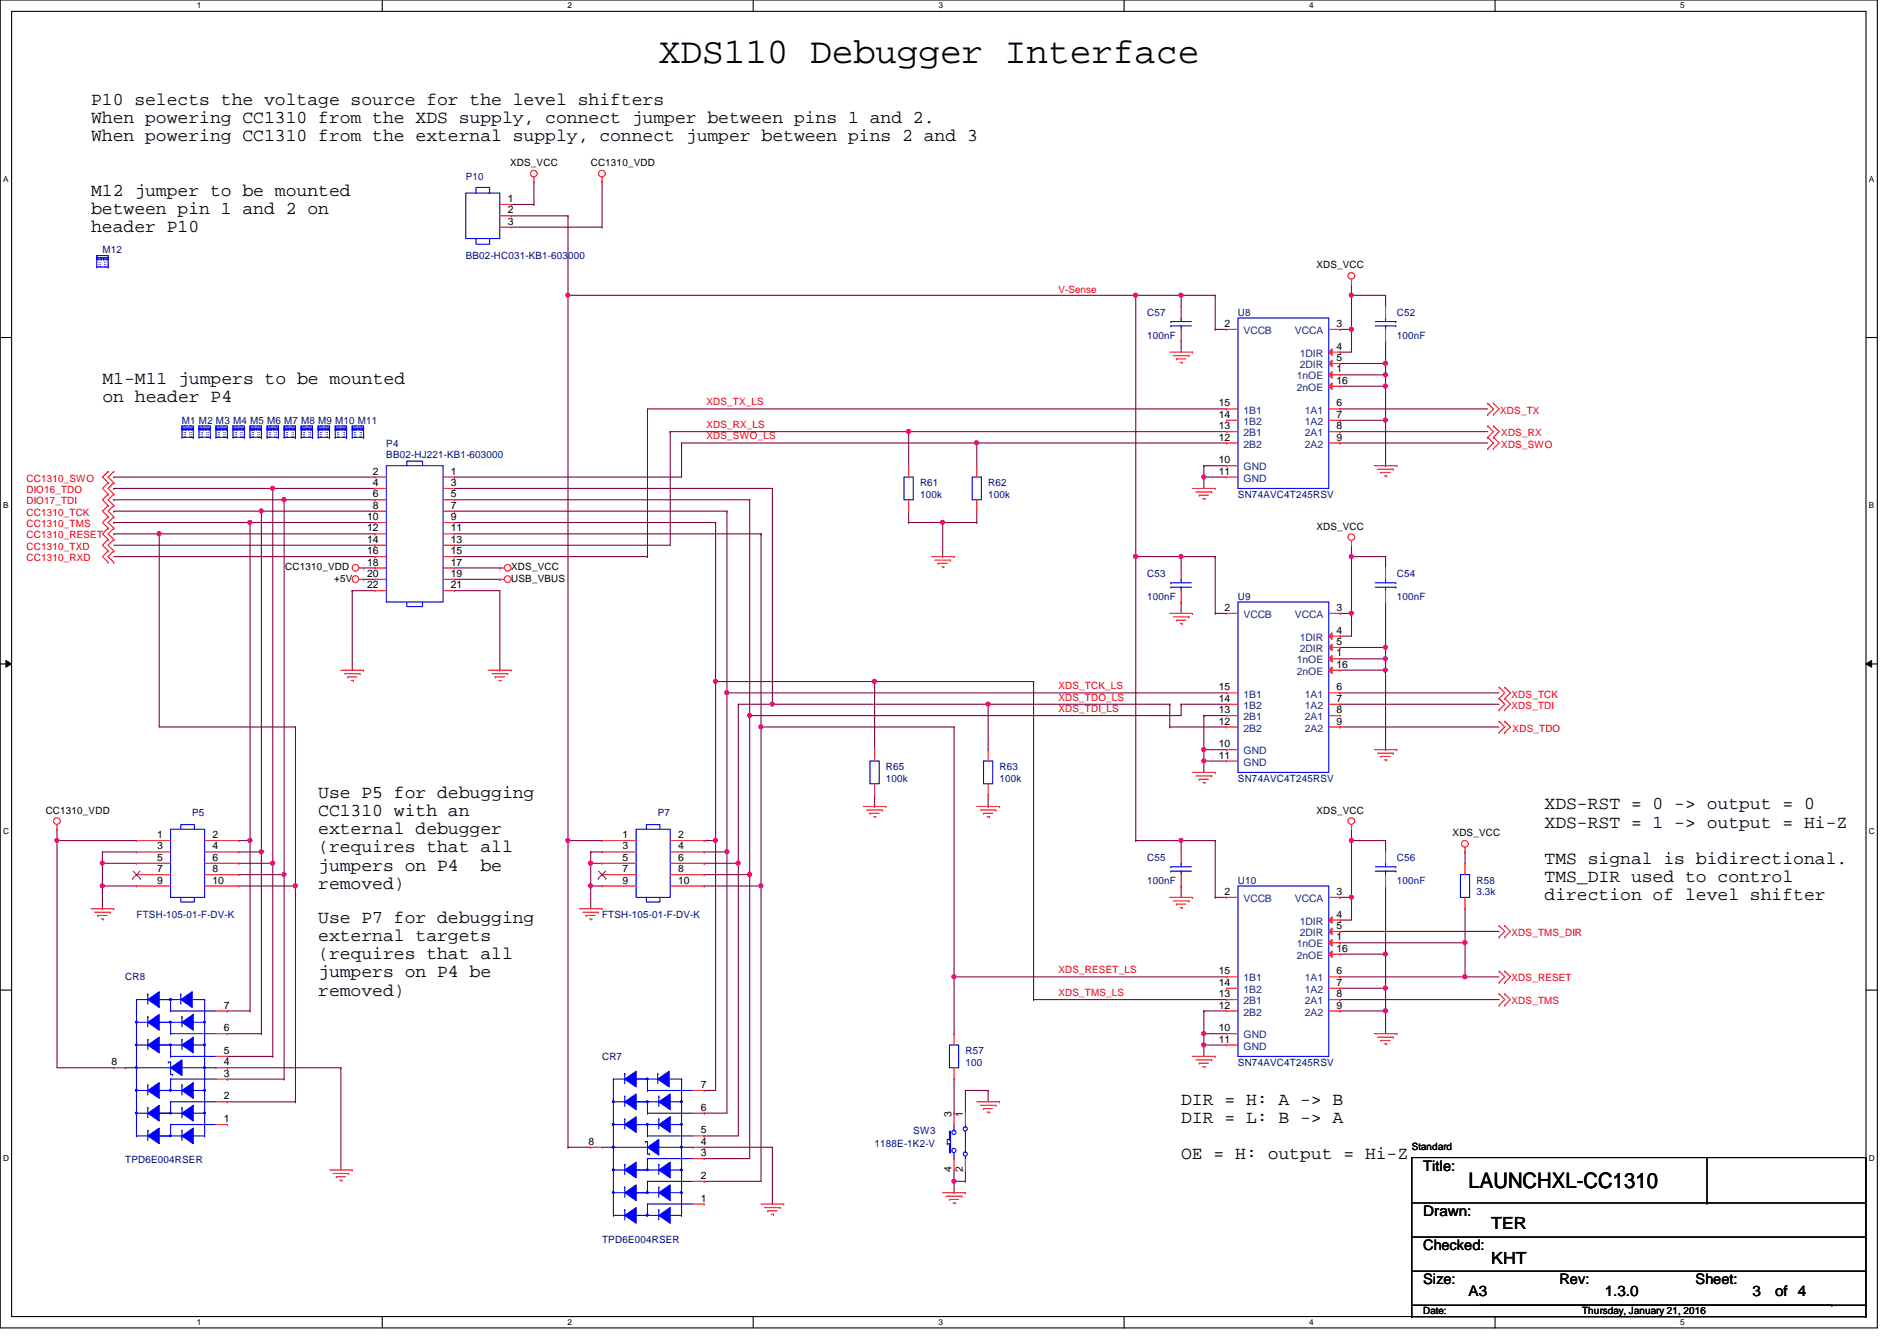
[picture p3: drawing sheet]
<svg xmlns="http://www.w3.org/2000/svg" width="297mm" height="210mm" viewBox="0 0 297 210" stroke-linecap="round" stroke-linejoin="round" font-family="sans-serif">
<defs><g id="words">
<text font-size="5.7" x="103.2" y="9.9">XDS110 Debugger Interface</text>
<text font-size="3.3" x="230" y="186">LAUNCHXL-CC1310</text>
<g font-size="2.8">
<text x="14.3" y="16.5">P10 selects the voltage source for the level shifters</text>
<text x="14.3" y="19.3">When powering CC1310 from the XDS supply, connect jumper between pins 1 and 2.</text>
<text x="14.3" y="22.1">When powering CC1310 from the external supply, connect jumper between pins 2 and 3</text>
<text x="14.3" y="30.7">M12 jumper to be mounted</text>
<text x="14.3" y="33.5">between pin 1 and 2 on</text>
<text x="14.3" y="36.4">header P10</text>
<text x="16" y="60">M1-M11 jumpers to be mounted</text>
<text x="16" y="62.9">on header P4</text>
<text x="49.8" y="124.9">Use P5 for debugging</text>
<text x="49.8" y="127.8">CC1310 with an</text>
<text x="49.8" y="130.6">external debugger</text>
<text x="241.8" y="126.7">XDS-RST = 0 -&gt; output = 0</text>
<text x="241.8" y="129.5">XDS-RST = 1 -&gt; output = Hi-Z</text>
<text x="49.8" y="133.4">(requires that all</text>
<text x="49.8" y="136.3">jumpers on P4</text>
<text x="75.2" y="136.3">be</text>
<text x="241.8" y="135.2">TMS signal is bidirectional.</text>
<text x="49.8" y="139.1">removed)</text>
<text x="241.8" y="138">TMS_DIR used to control</text>
<text x="241.8" y="140.9">direction of level shifter</text>
<text x="49.8" y="144.5">Use P7 for debugging</text>
<text x="49.8" y="147.3">external targets</text>
<text x="49.8" y="150.2">(requires that all</text>
<text x="49.8" y="153">jumpers on P4 be</text>
<text x="49.8" y="155.8">removed)</text>
<text x="185" y="172.9">DIR = H: A -&gt; B</text>
<text x="185" y="175.8">DIR = L: B -&gt; A</text>
<text x="185" y="181.4">OE = H: output = Hi-Z</text>
</g>
<g font-size="2.6">
<text x="233.5" y="192.4">TER</text>
<text x="233.5" y="197.8">KHT</text>
</g>
<g font-size="2.3">
<text x="222.8" y="183.3">Title:</text>
<text x="222.8" y="190.4">Drawn:</text>
<text x="222.8" y="195.7">Checked:</text>
<text x="222.8" y="201">Size:</text>
<text x="230" y="202.8">A3</text>
<text x="244.2" y="201">Rev:</text>
<text x="251.3" y="202.8">1.3.0</text>
<text x="265.5" y="201">Sheet:</text>
<text x="274.4" y="202.8">3</text>
<text x="278" y="202.8">of 4</text>
</g>
<g font-size="1.6" fill="#000080">
<text x="72.9" y="28.1">P10</text>
<text x="16" y="39.7">M12</text>
<text x="72.9" y="40.6">BB02-HC031-KB1-603000</text>
<text x="179.6" y="49.4">C57</text>
<text x="179.6" y="53">100nF</text>
<text x="193.8" y="49.4">U8</text>
<text x="218.7" y="49.4">C52</text>
<text x="218.7" y="53">100nF</text>
<text x="28.5" y="66.3">M1 M2 M3 M4 M5 M6 M7 M8 M9 M10 M11</text>
<text x="60.5" y="69.9">P4</text>
<text x="60.5" y="71.7">BB02-HJ221-KB1-603000</text>
<text x="144.1" y="76.1">R61</text>
<text x="144.1" y="77.9">100k</text>
<text x="154.7" y="76.1">R62</text>
<text x="154.7" y="77.9">100k</text>
<text x="193.8" y="77.9">SN74AVC4T245RSV</text>
<text x="179.6" y="90.3">C53</text>
<text x="179.6" y="93.9">100nF</text>
<text x="193.8" y="93.9">U9</text>
<text x="218.7" y="90.3">C54</text>
<text x="218.7" y="93.9">100nF</text>
<text x="138.7" y="120.6">R65</text>
<text x="138.7" y="122.3">100k</text>
<text x="156.5" y="120.6">R63</text>
<text x="156.5" y="122.3">100k</text>
<text x="193.8" y="122.3">SN74AVC4T245RSV</text>
<text x="30.1" y="127.7">P5</text>
<text x="103" y="127.7">P7</text>
<text x="179.6" y="134.8">C55</text>
<text x="218.7" y="134.8">C56</text>
<text x="21.4" y="143.7">FTSH-105-01-F-DV-K</text>
<text x="94.3" y="143.7">FTSH-105-01-F-DV-K</text>
<text x="179.6" y="138.3">100nF</text>
<text x="193.8" y="138.3">U10</text>
<text x="218.7" y="138.3">100nF</text>
<text x="231.2" y="138.3">R58</text>
<text x="231.2" y="140.1">3.3k</text>
<text x="19.6" y="153.5">CR8</text>
<text x="94.3" y="165.9">CR7</text>
<text x="151.2" y="165">R57</text>
<text x="151.2" y="166.8">100</text>
<text x="193.8" y="166.8">SN74AVC4T245RSV</text>
<text x="136.9" y="179.6">1188E-1K2-V</text>
<text x="143" y="177.5">SW3</text>
<text x="19.6" y="182.1">TPD6E004RSER</text>
<text x="94.3" y="194.5">TPD6E004RSER</text>
</g>
<g font-size="1.6">
<text x="79.9" y="26">XDS_VCC</text>
<text x="92.5" y="26">CC1310_VDD</text>
<text x="79.5" y="31.6">1</text>
<text x="79.5" y="33.4">2</text>
<text x="79.5" y="35.2">3</text>
<text x="206.1" y="42">XDS_VCC</text>
<text x="191.7" y="51.2">2</text>
<text x="209.3" y="51.2">3</text>
<text x="209.3" y="58.3">1</text>
<text x="209.3" y="54.7">4</text>
<text x="209.3" y="56.5">5</text>
<text x="190.8" y="63.6">15</text>
<text x="190.8" y="65.4">14</text>
<text x="209.3" y="63.6">6</text>
<text x="209.3" y="65.4">7</text>
<text x="209.3" y="60.1">16</text>
<text x="190.8" y="67.2">13</text>
<text x="190.8" y="69">12</text>
<text x="209.3" y="67.2">8</text>
<text x="209.3" y="69">9</text>
<text x="58.4" y="74.3">2</text>
<text x="58.4" y="76.1">4</text>
<text x="58.4" y="77.9">6</text>
<text x="70.6" y="74.3">1</text>
<text x="70.6" y="76.1">3</text>
<text x="70.6" y="77.9">5</text>
<text x="190.8" y="72.5">10</text>
<text x="190.8" y="74.3">11</text>
<text x="57.5" y="81.4">10</text>
<text x="57.5" y="83.2">12</text>
<text x="58.4" y="79.6">8</text>
<text x="70.6" y="79.6">7</text>
<text x="70.6" y="81.4">9</text>
<text x="70.6" y="83.2">11</text>
<text x="206.1" y="82.9">XDS_VCC</text>
<text x="44.7" y="89.3">CC1310_VDD</text>
<text x="57.5" y="85">14</text>
<text x="57.5" y="86.7">16</text>
<text x="57.5" y="88.5">18</text>
<text x="70.6" y="85">13</text>
<text x="70.6" y="86.7">15</text>
<text x="70.6" y="88.5">17</text>
<text x="80" y="89.3">XDS_VCC</text>
<text x="52.3" y="91.1">+5V</text>
<text x="57.5" y="90.3">20</text>
<text x="57.5" y="92.1">22</text>
<text x="70.6" y="90.3">19</text>
<text x="70.6" y="92.1">21</text>
<text x="80" y="91.1">USB_VBUS</text>
<text x="191.7" y="95.6">2</text>
<text x="209.3" y="95.6">3</text>
<text x="209.3" y="99.2">4</text>
<text x="209.3" y="101">5</text>
<text x="209.3" y="102.7">1</text>
<text x="209.3" y="104.5">16</text>
<text x="190.8" y="108.1">15</text>
<text x="190.8" y="109.9">14</text>
<text x="190.8" y="111.6">13</text>
<text x="190.8" y="113.4">12</text>
<text x="209.3" y="108.1">6</text>
<text x="209.3" y="109.9">7</text>
<text x="209.3" y="111.6">8</text>
<text x="209.3" y="113.4">9</text>
<text x="190.8" y="117">10</text>
<text x="190.8" y="118.7">11</text>
<text x="7.2" y="127.3">CC1310_VDD</text>
<text x="24.6" y="131.2">1</text>
<text x="33.3" y="131.2">2</text>
<text x="97.5" y="131.2">1</text>
<text x="106.2" y="131.2">2</text>
<text x="206.1" y="127.3">XDS_VCC</text>
<text x="227.5" y="130.9">XDS_VCC</text>
<text x="24.6" y="133">3</text>
<text x="24.6" y="134.7">5</text>
<text x="24.6" y="136.5">7</text>
<text x="33.3" y="133">4</text>
<text x="33.3" y="134.7">6</text>
<text x="33.3" y="136.5">8</text>
<text x="97.5" y="133">3</text>
<text x="97.5" y="134.7">5</text>
<text x="97.5" y="136.5">7</text>
<text x="106.2" y="133">4</text>
<text x="106.2" y="134.7">6</text>
<text x="106.2" y="136.5">8</text>
<text x="24.6" y="138.3">9</text>
<text x="33.3" y="138.3">10</text>
<text x="97.5" y="138.3">9</text>
<text x="106.2" y="138.3">10</text>
<text x="191.7" y="140.1">2</text>
<text x="209.3" y="140.1">3</text>
<text x="209.3" y="143.6">4</text>
<text x="209.3" y="147.2">1</text>
<text x="209.3" y="149">16</text>
<text x="209.3" y="145.4">5</text>
<text x="190.8" y="152.5">15</text>
<text x="190.8" y="154.3">14</text>
<text x="209.3" y="152.5">6</text>
<text x="209.3" y="154.3">7</text>
<text x="35" y="161.4">6</text>
<text x="35" y="157.9">7</text>
<text x="190.8" y="161.4">10</text>
<text x="190.8" y="156.1">13</text>
<text x="190.8" y="157.9">12</text>
<text x="209.3" y="156.1">8</text>
<text x="209.3" y="157.9">9</text>
<text x="17.5" y="166.8">8</text>
<text x="35" y="166.8">4</text>
<text x="35" y="165">5</text>
<text x="190.8" y="163.2">11</text>
<text x="35" y="172.1">2</text>
<text x="35" y="168.5">3</text>
<text x="109.7" y="173.9">6</text>
<text x="109.7" y="170.3">7</text>
<text x="35" y="175.6">1</text>
<text x="92.2" y="179.2">8</text>
<text x="109.7" y="179.2">4</text>
<text x="109.7" y="177.4">5</text>
<text x="149" y="174.8" transform="rotate(-90 149 174.8)">3</text>
<text x="150.8" y="174.8" transform="rotate(-90 150.8 174.8)">1</text>
<text x="221.1" y="180">Standard</text>
<text x="109.7" y="184.5">2</text>
<text x="109.7" y="181">3</text>
<text x="149" y="183.5" transform="rotate(-90 149 183.5)">4</text>
<text x="150.8" y="183.5" transform="rotate(-90 150.8 183.5)">2</text>
<text x="109.7" y="188.1">1</text>
<text x="222.8" y="205.7">Date:</text>
<text x="247.7" y="205.7">Thursday, January 21, 2016</text>
</g>
<g font-size="1.6" fill="#f00">
<text x="165.7" y="45.9">V-Sense</text>
<text x="110.6" y="63.5">XDS_TX_LS</text>
<text x="234.9" y="64.7">XDS_TX</text>
<text x="110.6" y="68.8">XDS_SWO_LS</text>
<text x="110.6" y="67">XDS_RX_LS</text>
<text x="235.1" y="68.3">XDS_RX</text>
<text x="235.1" y="70.1">XDS_SWO</text>
<text x="4.1" y="77.2">DIO16_TDO</text>
<text x="4.1" y="75.4">CC1310_SWO</text>
<text x="4.1" y="79">DIO17_TDI</text>
<text x="4.1" y="82.5">CC1310_TMS</text>
<text x="4.1" y="80.7">CC1310_TCK</text>
<text x="4.1" y="87.8">CC1310_RXD</text>
<text x="4.1" y="84.3">CC1310_RESET</text>
<text x="4.1" y="86.1">CC1310_TXD</text>
<text x="165.7" y="107.9">XDS_TCK_LS</text>
<text x="165.7" y="111.5">XDS_TDI_LS</text>
<text x="165.7" y="109.7">XDS_TDO_LS</text>
<text x="236.7" y="111">XDS_TDI</text>
<text x="236.7" y="109.2">XDS_TCK</text>
<text x="236.9" y="114.5">XDS_TDO</text>
<text x="236.7" y="146.5">XDS_TMS_DIR</text>
<text x="165.7" y="152.4">XDS_RESET_LS</text>
<text x="165.7" y="155.9">XDS_TMS_LS</text>
<text x="236.7" y="153.6">XDS_RESET</text>
<text x="236.7" y="157.2">XDS_TMS</text>
</g>
<g font-size="1.6" fill="#004080">
<text x="194.7" y="52.3">VCCB</text>
<text x="202.8" y="52.3">VCCA</text>
<text x="203.1" y="59.4">1nOE</text>
<text x="203.5" y="55.8">1DIR</text>
<text x="203.5" y="57.6">2DIR</text>
<text x="194.7" y="64.7">1B1</text>
<text x="203.1" y="61.2">2nOE</text>
<text x="204.3" y="64.7">1A1</text>
<text x="194.7" y="66.5">1B2</text>
<text x="194.7" y="68.3">2B1</text>
<text x="194.7" y="70.1">2B2</text>
<text x="204.3" y="66.5">1A2</text>
<text x="204.3" y="68.3">2A1</text>
<text x="204.3" y="70.1">2A2</text>
<text x="194.7" y="73.6">GND</text>
<text x="194.7" y="75.4">GND</text>
<text x="194.7" y="96.7">VCCB</text>
<text x="202.8" y="96.7">VCCA</text>
<text x="203.5" y="100.3">1DIR</text>
<text x="203.1" y="103.8">1nOE</text>
<text x="203.1" y="105.6">2nOE</text>
<text x="203.5" y="102.1">2DIR</text>
<text x="194.7" y="109.2">1B1</text>
<text x="194.7" y="111">1B2</text>
<text x="194.7" y="112.7">2B1</text>
<text x="204.3" y="109.2">1A1</text>
<text x="204.3" y="111">1A2</text>
<text x="204.3" y="112.7">2A1</text>
<text x="194.7" y="118.1">GND</text>
<text x="194.7" y="119.8">GND</text>
<text x="194.7" y="114.5">2B2</text>
<text x="204.3" y="114.5">2A2</text>
<text x="194.7" y="141.2">VCCB</text>
<text x="202.8" y="141.2">VCCA</text>
<text x="203.1" y="148.3">1nOE</text>
<text x="203.5" y="144.7">1DIR</text>
<text x="203.5" y="146.5">2DIR</text>
<text x="194.7" y="153.6">1B1</text>
<text x="194.7" y="155.4">1B2</text>
<text x="203.1" y="150.1">2nOE</text>
<text x="204.3" y="153.6">1A1</text>
<text x="204.3" y="155.4">1A2</text>
<text x="194.7" y="157.2">2B1</text>
<text x="194.7" y="159">2B2</text>
<text x="204.3" y="157.2">2A1</text>
<text x="204.3" y="159">2A2</text>
<text x="194.7" y="162.5">GND</text>
<text x="194.7" y="164.3">GND</text>
</g>
<g font-size="1.3">
<text x="30.8" y="1.3">1</text>
<text x="88.9" y="1.3">2</text>
<text x="146.9" y="1.3">3</text>
<text x="205" y="1.3">4</text>
<text x="263.1" y="1.3">5</text>
<text x=".5" y="28.4">A</text>
<text x="292.6" y="28.4">A</text>
<text x=".5" y="79.5">B</text>
<text x="292.6" y="79.5">B</text>
<text x=".5" y="130.6">C</text>
<text x="292.6" y="130.6">C</text>
<text x=".5" y="181.7">D</text>
<text x="292.6" y="181.7">D</text>
<text x="30.8" y="207.4">1</text>
<text x="88.9" y="207.4">2</text>
<text x="146.9" y="207.4">3</text>
<text x="205" y="207.4">4</text>
<text x="263.1" y="207.4">5</text>
</g>
</g></defs>
<path d="M0 0h294v207.9h-294zM1.8 1.8h290.4v204.3h-290.4z" fill="none" stroke="#000" stroke-width=".17"/>
<g fill="#fff">
<path d="M30.8 .2h.7v1.4h-.7z"/>
<path d="M30.8 206.2h.7v1.4h-.7z"/>
</g>
<path d="M59.9 0v1.8M59.9 206.1v1.8" fill="none" stroke="#000" stroke-width=".17"/>
<g fill="#fff">
<path d="M88.9 .2h.6v1.4h-.6z"/>
<path d="M88.9 206.2h.6v1.4h-.6z"/>
</g>
<path d="M117.9 0v1.8M117.9 206.1v1.8" fill="none" stroke="#000" stroke-width=".17"/>
<g fill="#fff">
<path d="M146.9 .2h.7v1.4h-.7z"/>
<path d="M146.9 206.2h.7v1.4h-.7z"/>
</g>
<path d="M176 0v1.8M176 206.1v1.8" fill="none" stroke="#000" stroke-width=".17"/>
<g fill="#fff">
<path d="M205 .2h.7v1.4h-.7z"/>
<path d="M205 206.2h.7v1.4h-.7z"/>
</g>
<path d="M234.1 0v1.8M234.1 206.1v1.8" fill="none" stroke="#000" stroke-width=".17"/>
<g fill="#fff">
<path d="M263.1 .2h.7v1.4h-.7z"/>
<path d="M263.1 206.2h.7v1.4h-.7z"/>
<path d="M.5 27.3h.8v1.4h-.8z"/>
<path d="M292.6 27.3h.9v1.4h-.9z"/>
<path d="M.5 78.4h.8v1.4h-.8z"/>
<path d="M292.6 78.4h.9v1.4h-.9z"/>
</g>
<path d="M0 52.8h1.8M292.2 52.8h1.8" fill="none" stroke="#000" stroke-width=".17"/>
<g fill="#fff">
<path d="M.5 129.5h.9v1.4h-.9z"/>
<path d="M292.6 129.5h.9v1.4h-.9z"/>
</g>
<path d="M0 103.9h1.8M292.2 103.9h1.8" fill="none" stroke="#000" stroke-width=".17"/>
<path d="M.9 103.4l.9 .5-.9 .5zM292.2 103.9l.9-.5v1z" fill="#000"/>
<path d="M.9 103.4l.9 .5-.9 .5zM292.2 103.9l.9-.5v1z" fill="none" stroke="#000" stroke-width=".16"/>
<g fill="#fff">
<path d="M.5 180.5h.9v1.4h-.9z"/>
<path d="M292.6 180.5h.9v1.4h-.9z"/>
</g>
<path d="M0 155h1.8M292.2 155h1.8" fill="none" stroke="#000" stroke-width=".17"/>
<path d="M92.5 133.3h.1M92.5 135.1h.1M92.5 133.3v1.8M92.5 133.3h1.8M92.5 135.1h1.8" fill="none" stroke="#800040" stroke-width=".17"/>
<circle cx="92.5" cy="135.1" r=".32" fill="#f0f"/>
<circle cx="92.5" cy="135.1" r=".32" fill="none" stroke="#f0f" stroke-width=".17"/>
<path d="M92.5 135.1h.1M92.5 138.7h.1M92.5 135.1v3.6M92.5 138.7h1.8" fill="none" stroke="#800040" stroke-width=".17"/>
<circle cx="92.5" cy="138.7" r=".32" fill="#f0f"/>
<circle cx="92.5" cy="138.7" r=".32" fill="none" stroke="#f0f" stroke-width=".17"/>
<g fill="none" stroke="#800040" stroke-width=".17">
<path d="M88.9 131.6h.1M88.9 131.6v48M92.5 138.7h.1M92.5 138.7v3.5M110.3 131.6h.1M110.3 133.3h.1M110.3 138.7h.1M110.3 135.1h.1M110.3 136.9h.1M110.3 131.6h1.8M110.3 133.3h3.5M110.3 138.7h8.9"/>
<path d="M110.3 135.1h5.3M110.3 136.9h7.1M112.1 131.6h.1M112.1 131.6v39.1M88.9 179.6h.1M88.9 179.6h3.6M110.3 179.6h.1M110.3 179.6h10.6M120.9 179.6h.1M120.9 179.6v8.9"/>
</g>
<circle cx="112" cy="131.5" r=".32" fill="#f0f"/>
<circle cx="112" cy="131.5" r=".32" fill="none" stroke="#f0f" stroke-width=".17"/>
<path d="M113.8 133.3h.1M113.8 133.3v40.9" fill="none" stroke="#800040" stroke-width=".17"/>
<circle cx="113.8" cy="133.3" r=".32" fill="#f0f"/>
<circle cx="113.8" cy="133.3" r=".32" fill="none" stroke="#f0f" stroke-width=".17"/>
<path d="M117.4 136.9h.1M117.4 136.9v44.5" fill="none" stroke="#800040" stroke-width=".17"/>
<circle cx="117.4" cy="136.9" r=".32" fill="#f0f"/>
<circle cx="117.4" cy="136.9" r=".32" fill="none" stroke="#f0f" stroke-width=".17"/>
<path d="M119.2 138.7h.1M119.2 138.7v46.2" fill="none" stroke="#800040" stroke-width=".17"/>
<circle cx="119.1" cy="138.7" r=".32" fill="#f0f"/>
<circle cx="119.1" cy="138.7" r=".32" fill="none" stroke="#f0f" stroke-width=".17"/>
<path d="M119.2 113.8h.1M119.2 113.8h30.2" fill="none" stroke="#800040" stroke-width=".17"/>
<circle cx="119.1" cy="113.8" r=".32" fill="#f0f"/>
<circle cx="119.1" cy="113.8" r=".32" fill="none" stroke="#f0f" stroke-width=".17"/>
<path d="M115.6 110.2h.1M115.6 110.2v67.6M117.4 112h.1M117.4 112v24.9M115.6 135.1h.1M110.3 184.9h.1M110.3 181.4h.1M110.3 184.9h8.9M110.3 181.4h7.1" fill="none" stroke="#800040" stroke-width=".17"/>
<circle cx="115.6" cy="135.1" r=".32" fill="#f0f"/>
<circle cx="115.6" cy="135.1" r=".32" fill="none" stroke="#f0f" stroke-width=".17"/>
<path d="M117.4 112h.1M117.4 112h67.6M88.9 131.6h.1M88.9 131.6h5.4M110.3 177.8h.1M110.3 174.2h.1M110.3 170.7h.1M110.3 177.8h5.3M110.3 174.2h3.5M110.3 170.7h1.8" fill="none" stroke="#800040" stroke-width=".17"/>
<circle cx="117.4" cy="112" r=".32" fill="#f0f"/>
<circle cx="117.4" cy="112" r=".32" fill="none" stroke="#f0f" stroke-width=".17"/>
<path d="M112.1 81.8h.1M112.1 81.8v24.9M115.6 110.2h5.3M119.2 113.8h.1M119.2 113.8v24.9M120.9 110.2h.1" fill="none" stroke="#800040" stroke-width=".17"/>
<circle cx="112" cy="106.7" r=".32" fill="#f0f"/>
<circle cx="112" cy="106.7" r=".32" fill="none" stroke="#f0f" stroke-width=".17"/>
<path d="M112.1 106.7h24.8M113.8 108.5h.1M113.8 108.5v24.8M113.8 108.5h78.3M136.9 106.7h.1" fill="none" stroke="#800040" stroke-width=".17"/>
<circle cx="113.8" cy="108.4" r=".32" fill="#f0f"/>
<circle cx="113.8" cy="108.4" r=".32" fill="none" stroke="#f0f" stroke-width=".17"/>
<path d="M188.5 161.8h.1M188.5 163.6h.1M188.5 161.8v1.8M188.5 163.6h3.6" fill="none" stroke="#800040" stroke-width=".17"/>
<circle cx="188.5" cy="163.5" r=".32" fill="#f0f"/>
<circle cx="188.5" cy="163.5" r=".32" fill="none" stroke="#f0f" stroke-width=".17"/>
<path d="M188.5 161.8h.1M188.5 161.8h3.6" fill="none" stroke="#800040" stroke-width=".17"/>
<circle cx="188.5" cy="161.8" r=".32" fill="#f0f"/>
<circle cx="188.5" cy="161.8" r=".32" fill="none" stroke="#f0f" stroke-width=".17"/>
<path d="M188.5 117.3h.1M188.5 117.3v1.8" fill="none" stroke="#800040" stroke-width=".17"/>
<circle cx="188.5" cy="119.1" r=".32" fill="#f0f"/>
<circle cx="188.5" cy="119.1" r=".32" fill="none" stroke="#f0f" stroke-width=".17"/>
<circle cx="188.5" cy="117.3" r=".32" fill="#f0f"/>
<circle cx="188.5" cy="117.3" r=".32" fill="none" stroke="#f0f" stroke-width=".17"/>
<path d="M188.5 72.9h.1M188.5 74.7h.1M188.5 72.9v1.8M188.5 74.7h3.6M188.5 119.1h.1M188.5 117.3h.1M188.5 119.1h3.6M188.5 117.3h3.6" fill="none" stroke="#800040" stroke-width=".17"/>
<circle cx="188.5" cy="74.6" r=".32" fill="#f0f"/>
<circle cx="188.5" cy="74.6" r=".32" fill="none" stroke="#f0f" stroke-width=".17"/>
<g fill="none" stroke="#800040" stroke-width=".17">
<path d="M188.5 72.9h.1M188.5 72.9h3.6M209.8 64h.1M209.8 67.6h.1M209.8 69.3h.1M209.8 64h23.2M209.8 67.6h23.2M209.8 69.3h23.2M209.8 108.5h.1M209.8 110.2h.1M209.8 113.8h.1M209.8 108.5h24.9"/>
<path d="M209.8 110.2h24.9M209.8 113.8h24.9M209.8 156.5h.1M209.8 152.9h.1M209.8 156.5h24.9M209.8 152.9h19.6"/>
</g>
<circle cx="229.4" cy="152.9" r=".32" fill="#f0f"/>
<circle cx="229.4" cy="152.9" r=".32" fill="none" stroke="#f0f" stroke-width=".17"/>
<path d="M185 53.3h.1M185 46.2h.1M185 46.2v1.8M185 53.3v1.8M185 46.2h5.3M188.5 74.7h.1M188.5 74.7v1.8M188.5 119.1h.1M188.5 119.1v1.8M188.5 163.6h.1M188.5 163.6v1.8" fill="none" stroke="#800040" stroke-width=".17"/>
<circle cx="184.9" cy="46.2" r=".32" fill="#f0f"/>
<circle cx="184.9" cy="46.2" r=".32" fill="none" stroke="#f0f" stroke-width=".17"/>
<path d="M190.3 46.2h.1M190.3 51.6h.1M190.3 46.2v5.4M190.3 51.6h1.8M211.6 46.2h.1M211.6 46.2v5.4" fill="none" stroke="#800040" stroke-width=".17"/>
<circle cx="211.6" cy="46.2" r=".32" fill="#f0f"/>
<circle cx="211.6" cy="46.2" r=".32" fill="none" stroke="#f0f" stroke-width=".17"/>
<path d="M209.8 51.6h.1M209.8 51.6h1.8M211.6 46.2h.1M211.6 46.2h5.4M217 46.2h.1M217 53.3h.1M217 46.2v1.8M217 53.3v3.6" fill="none" stroke="#800040" stroke-width=".17"/>
<circle cx="216.9" cy="56.9" r=".32" fill="#f0f"/>
<circle cx="216.9" cy="56.9" r=".32" fill="none" stroke="#f0f" stroke-width=".17"/>
<path d="M211.6 44.4h.1M211.6 44.4v1.8M185 94.2h.1M185 87.1h.1M185 87.1v1.8M185 94.2v1.8M185 87.1h5.3" fill="none" stroke="#800040" stroke-width=".17"/>
<circle cx="184.9" cy="87.1" r=".32" fill="#f0f"/>
<circle cx="184.9" cy="87.1" r=".32" fill="none" stroke="#f0f" stroke-width=".17"/>
<path d="M190.3 87.1h.1M190.3 96h.1M190.3 87.1v8.9M190.3 96h1.8M211.6 87.1h.1M211.6 87.1v8.9" fill="none" stroke="#800040" stroke-width=".17"/>
<circle cx="211.6" cy="96" r=".32" fill="#f0f"/>
<circle cx="211.6" cy="96" r=".32" fill="none" stroke="#f0f" stroke-width=".17"/>
<circle cx="211.6" cy="87.1" r=".32" fill="#f0f"/>
<circle cx="211.6" cy="87.1" r=".32" fill="none" stroke="#f0f" stroke-width=".17"/>
<g fill="none" stroke="#800040" stroke-width=".17">
<path d="M209.8 96h.1M209.8 96h1.8M211.6 87.1h.1M211.6 85.3h.1M211.6 87.1h5.4M211.6 85.3v1.8M217 87.1h.1M217 87.1v1.8M217 94.2v7.1M217 101.3h.1M185 138.7h.1M185 131.6h.1"/>
<path d="M185 131.6v1.7M185 138.7v1.8M185 131.6h5.3"/>
</g>
<circle cx="184.9" cy="131.5" r=".32" fill="#f0f"/>
<circle cx="184.9" cy="131.5" r=".32" fill="none" stroke="#f0f" stroke-width=".17"/>
<path d="M190.3 131.6h.1M190.3 131.6v8.9M211.6 131.6h.1M211.6 131.6v8.9h-1.8M211.6 131.6h5.4M217 131.6h.1M217 131.6v1.7M217 138.7v10.7M190.3 140.5h.1M190.3 140.5h1.8M209.8 140.5h.1M217 149.4h.1" fill="none" stroke="#800040" stroke-width=".17"/>
<circle cx="216.9" cy="149.3" r=".32" fill="#f0f"/>
<circle cx="216.9" cy="149.3" r=".32" fill="none" stroke="#f0f" stroke-width=".17"/>
<path d="M211.6 129.8h.1M211.6 129.8v1.8" fill="none" stroke="#800040" stroke-width=".17"/>
<circle cx="211.6" cy="131.5" r=".32" fill="#f0f"/>
<circle cx="211.6" cy="131.5" r=".32" fill="none" stroke="#f0f" stroke-width=".17"/>
<path d="M177.8 46.2h.1M177.8 46.2h7.2M177.8 87.1h.1M177.8 87.1h7.2M177.8 87.1v44.5" fill="none" stroke="#800040" stroke-width=".17"/>
<circle cx="177.8" cy="87.1" r=".32" fill="#f0f"/>
<circle cx="177.8" cy="87.1" r=".32" fill="none" stroke="#f0f" stroke-width=".17"/>
<path d="M209.8 55.1h.1M211.6 51.6h.1M211.6 51.6v3.5h-1.8M177.8 131.6h.1M177.8 131.6h7.2" fill="none" stroke="#800040" stroke-width=".17"/>
<circle cx="211.6" cy="51.5" r=".32" fill="#f0f"/>
<circle cx="211.6" cy="51.5" r=".32" fill="none" stroke="#f0f" stroke-width=".17"/>
<path d="M209.8 56.9h.1M209.8 56.9h7.2v1.8M217 58.7h.1M209.8 65.8h.1M209.8 65.8h7.2v7.1M217 72.9h.1" fill="none" stroke="#800040" stroke-width=".17"/>
<circle cx="216.9" cy="65.8" r=".32" fill="#f0f"/>
<circle cx="216.9" cy="65.8" r=".32" fill="none" stroke="#f0f" stroke-width=".17"/>
<path d="M106.7 69.3h46.2M152.9 69.3h.1" fill="none" stroke="#800040" stroke-width=".17"/>
<circle cx="152.9" cy="69.3" r=".32" fill="#f0f"/>
<circle cx="152.9" cy="69.3" r=".32" fill="none" stroke="#f0f" stroke-width=".17"/>
<g fill="none" stroke="#800040" stroke-width=".17">
<path d="M209.8 99.6h.1M211.6 96h.1M211.6 96v3.6h-1.8M149.4 113.8h.1M149.4 113.8v39.1h42.7M161.8 106.7h.1M161.8 106.7v49.8M209.8 101.3h.1M209.8 101.3h7.2v1.8M217 103.1h.1M161.8 156.5h.1M161.8 156.5h30.3"/>
<path d="M192.1 152.9h.1"/>
</g>
<circle cx="216.9" cy="101.3" r=".32" fill="#f0f"/>
<circle cx="216.9" cy="101.3" r=".32" fill="none" stroke="#f0f" stroke-width=".17"/>
<g fill="none" stroke="#800040" stroke-width=".17">
<path d="M183.2 113.8h.1M183.2 110.2h.1M183.2 113.8h8.9M183.2 110.2v3.6M185 110.2h.1M185 110.2v1.8M185 110.2h7.1M188.5 112h.1M188.5 112v5.3M188.5 112h3.6M209.8 154.7h.1M209.8 154.7h7.2"/>
<path d="M217 154.7h.1M217 154.7v3.5"/>
</g>
<circle cx="216.9" cy="158.2" r=".32" fill="#f0f"/>
<circle cx="216.9" cy="158.2" r=".32" fill="none" stroke="#f0f" stroke-width=".17"/>
<circle cx="216.9" cy="154.7" r=".32" fill="#f0f"/>
<circle cx="216.9" cy="154.7" r=".32" fill="none" stroke="#f0f" stroke-width=".17"/>
<path d="M211.6 140.5h.1M211.6 140.5v3.5" fill="none" stroke="#800040" stroke-width=".17"/>
<circle cx="211.6" cy="140.4" r=".32" fill="#f0f"/>
<circle cx="211.6" cy="140.4" r=".32" fill="none" stroke="#f0f" stroke-width=".17"/>
<g fill="none" stroke="#800040" stroke-width=".17">
<path d="M188.5 158.2h.1M188.5 158.2h3.6M188.5 158.2v3.6M209.8 144h.1M209.8 145.8h.1M209.8 158.2h.1M209.8 147.6h.1M209.8 144h1.8M209.8 145.8h24.9M209.8 158.2h7.2M209.8 147.6h19.6M217 158.2h.1"/>
<path d="M217 158.2v3.6"/>
</g>
<circle cx="229.4" cy="147.5" r=".32" fill="#f0f"/>
<circle cx="229.4" cy="147.5" r=".32" fill="none" stroke="#f0f" stroke-width=".17"/>
<g fill="none" stroke="#800040" stroke-width=".17">
<path d="M88.9 46.2v85.4M17.8 78.2h.1M17.8 76.5h.1M17.8 78.2h26.7M17.8 76.5h24.9M17.8 80h.1M17.8 83.6h.1M17.8 80h23.1M17.8 83.6h7.1M209.8 103.1h7.2M209.8 104.9h7.2M217 103.1h.1"/>
<path d="M217 104.9h.1M88.9 131.6h.1M229.4 147.6h.1M229.4 152.9h.1M229.4 147.6v5.3M229.4 152.9h5.3"/>
</g>
<circle cx="88.9" cy="131.5" r=".32" fill="#f0f"/>
<circle cx="88.9" cy="131.5" r=".32" fill="none" stroke="#f0f" stroke-width=".17"/>
<path d="M88.9 46.2h.1M88.9 46.2h88.9" fill="none" stroke="#800040" stroke-width=".17"/>
<circle cx="177.8" cy="46.2" r=".32" fill="#f0f"/>
<circle cx="177.8" cy="46.2" r=".32" fill="none" stroke="#f0f" stroke-width=".17"/>
<circle cx="88.9" cy="46.2" r=".32" fill="#f0f"/>
<circle cx="88.9" cy="46.2" r=".32" fill="none" stroke="#f0f" stroke-width=".17"/>
<g fill="none" stroke="#800040" stroke-width=".17">
<path d="M177.8 46.2h.1M177.8 46.2v40.9M229.4 133.3h.1M229.4 133.3v1.8M149.4 152.9v8.9M229.4 147.6h.1M229.4 142.2v5.4M149.4 161.8h.1M151.2 170.7h.1M151.2 170.7v3.5M151.2 170.7h3.5M154.7 170.7h.1"/>
<path d="M154.7 170.7v1.8M149.4 186.7h.1M151.2 184.9h.1M151.2 183.1h.1M151.2 184.9h-1.8v1.8M151.2 183.1v1.8"/>
</g>
<circle cx="149.4" cy="152.9" r=".32" fill="#f0f"/>
<circle cx="149.4" cy="152.9" r=".32" fill="none" stroke="#f0f" stroke-width=".17"/>
<path d="M149.4 184.9h.1M149.4 183.1v1.8" fill="none" stroke="#800040" stroke-width=".17"/>
<circle cx="149.4" cy="184.9" r=".32" fill="#f0f"/>
<circle cx="149.4" cy="184.9" r=".32" fill="none" stroke="#f0f" stroke-width=".17"/>
<g fill="none" stroke="#800040" stroke-width=".17">
<path d="M46.3 113.8h.1M46.3 113.8v24.9M16 133.3h.1M16 135.1h.1M16 133.3h5.4M16 135.1h5.4M16 133.3v1.8M37.4 131.6h1.8M37.4 133.3h3.5M37.4 135.1h5.3M37.4 136.9h7.1M37.4 138.7h8.9"/>
<path d="M39.2 131.6h.1M40.9 133.3h.1M42.7 135.1h.1M44.5 136.9h.1M46.3 138.7h.1M149.4 174.2h.1M149.4 168.9v5.3"/>
</g>
<circle cx="16" cy="135.1" r=".32" fill="#f0f"/>
<circle cx="16" cy="135.1" r=".32" fill="none" stroke="#f0f" stroke-width=".17"/>
<path d="M16 138.7h.1M16 135.1v3.6M16 138.7h5.4" fill="none" stroke="#800040" stroke-width=".17"/>
<circle cx="16" cy="138.7" r=".32" fill="#f0f"/>
<circle cx="16" cy="138.7" r=".32" fill="none" stroke="#f0f" stroke-width=".17"/>
<g fill="none" stroke="#800040" stroke-width=".17">
<path d="M8.9 131.6h.1M8.9 129.8h.1M8.9 131.6h12.5M8.9 129.8v1.8M16 138.7v3.5M39.2 131.6v26.6M40.9 133.3v28.5M42.7 135.1v30.3M44.5 136.9v32M46.3 138.7v33.8M16 142.2h.1M35.6 158.2h.1"/>
<path d="M35.6 158.2h3.6M39.2 158.2h.1M35.6 167.1h.1M35.6 161.8h.1M35.6 165.4h.1M35.6 168.9h.1M35.6 167.1h17.8M35.6 161.8h5.3M35.6 165.4h7.1M35.6 168.9h8.9M40.9 161.8h.1M42.7 165.4h.1"/>
<path d="M44.5 168.9h.1M46.3 172.5h.1M53.4 167.1h.1M53.4 167.1v16"/>
</g>
<circle cx="46.2" cy="138.7" r=".32" fill="#f0f"/>
<circle cx="46.2" cy="138.7" r=".32" fill="none" stroke="#f0f" stroke-width=".17"/>
<path d="M8.9 131.6h.1M8.9 131.6v35.5h8.9M17.8 167.1h.1M35.6 172.5h.1M35.6 172.5h10.7" fill="none" stroke="#800040" stroke-width=".17"/>
<circle cx="8.9" cy="131.5" r=".32" fill="#f0f"/>
<circle cx="8.9" cy="131.5" r=".32" fill="none" stroke="#f0f" stroke-width=".17"/>
<g fill="none" stroke="#800040" stroke-width=".17">
<path d="M80 33.8h8.9M80 32h3.6M80 35.6h14.3M83.6 32h.1M83.6 28.4h.1M83.6 28.4v3.6M88.9 33.8h.1M88.9 33.8v12.4M94.3 35.6h.1M94.3 28.4h.1M94.3 28.4v7.2M88.9 46.2h.1"/>
<path d="M217 104.9h.1M217 103.1v1.8"/>
</g>
<circle cx="216.9" cy="103.1" r=".32" fill="#f0f"/>
<circle cx="216.9" cy="103.1" r=".32" fill="none" stroke="#f0f" stroke-width=".17"/>
<path d="M217 117.3h.1M217 104.9v12.4" fill="none" stroke="#800040" stroke-width=".17"/>
<circle cx="216.9" cy="104.9" r=".32" fill="#f0f"/>
<circle cx="216.9" cy="104.9" r=".32" fill="none" stroke="#f0f" stroke-width=".17"/>
<g fill="none" stroke="#800040" stroke-width=".17">
<path d="M42.7 76.5h.1M42.7 76.5h16M44.5 78.2h.1M44.5 78.2h14.2M71.2 78.2h.1M71.2 76.5h.1M71.2 78.2h46.2M71.2 76.5h49.7M106.7 69.3h.1M106.7 69.3v5.4M117.4 78.2h.1M117.4 78.2v33.8"/>
<path d="M120.9 76.5h.1M120.9 76.5v33.7h33.8M192.1 64h.1M192.1 64h-90.7v23.1M17.8 81.8h.1M17.8 81.8h40.9M24.9 83.6h33.8M39.2 81.8h.1M40.9 80h.1M40.9 80h17.8M58.7 83.6h.1M71.2 81.8h.1"/>
<path d="M71.2 80h.1M71.2 83.6h48M71.2 81.8h40.9M71.2 80h42.6M101.4 87.1h.1M113.8 80h.1M113.8 80v28.5M119.2 83.6h.1M119.2 83.6v30.2M24.9 113.8h21.4M46.3 113.8h.1M154.7 110.2h.1"/>
<path d="M209.8 149.4h7.2M217 149.4h.1M217 154.7h.1M217 149.4v5.3"/>
</g>
<circle cx="120.9" cy="110.2" r=".32" fill="#f0f"/>
<circle cx="120.9" cy="110.2" r=".32" fill="none" stroke="#f0f" stroke-width=".17"/>
<circle cx="154.7" cy="110.2" r=".32" fill="#f0f"/>
<circle cx="154.7" cy="110.2" r=".32" fill="none" stroke="#f0f" stroke-width=".17"/>
<path d="M209.8 58.7h7.2M217 58.7h.1M17.8 74.7h.1M17.8 74.7h40.9M71.2 74.7h.1M71.2 74.7h35.5" fill="none" stroke="#800040" stroke-width=".17"/>
<circle cx="216.9" cy="58.6" r=".32" fill="#f0f"/>
<circle cx="216.9" cy="58.6" r=".32" fill="none" stroke="#f0f" stroke-width=".17"/>
<path d="M217 58.7v1.8M209.8 60.5h7.2M217 60.5h.1" fill="none" stroke="#800040" stroke-width=".17"/>
<circle cx="216.9" cy="60.4" r=".32" fill="#f0f"/>
<circle cx="216.9" cy="60.4" r=".32" fill="none" stroke="#f0f" stroke-width=".17"/>
<path d="M217 65.8h.1M217 60.5v5.3M39.2 81.8h.1M39.2 81.8v49.8M112.1 106.7v24.9M112.1 131.6h.1" fill="none" stroke="#800040" stroke-width=".17"/>
<circle cx="39.1" cy="131.5" r=".32" fill="#f0f"/>
<circle cx="39.1" cy="131.5" r=".32" fill="none" stroke="#f0f" stroke-width=".17"/>
<circle cx="39.1" cy="81.8" r=".32" fill="#f0f"/>
<circle cx="39.1" cy="81.8" r=".32" fill="none" stroke="#f0f" stroke-width=".17"/>
<path d="M40.9 80h.1M40.9 80v53.3" fill="none" stroke="#800040" stroke-width=".17"/>
<circle cx="40.9" cy="133.3" r=".32" fill="#f0f"/>
<circle cx="40.9" cy="133.3" r=".32" fill="none" stroke="#f0f" stroke-width=".17"/>
<circle cx="40.9" cy="80" r=".32" fill="#f0f"/>
<circle cx="40.9" cy="80" r=".32" fill="none" stroke="#f0f" stroke-width=".17"/>
<path d="M42.7 76.5h.1M42.7 76.5v58.6" fill="none" stroke="#800040" stroke-width=".17"/>
<circle cx="42.7" cy="135.1" r=".32" fill="#f0f"/>
<circle cx="42.7" cy="135.1" r=".32" fill="none" stroke="#f0f" stroke-width=".17"/>
<circle cx="42.7" cy="76.4" r=".32" fill="#f0f"/>
<circle cx="42.7" cy="76.4" r=".32" fill="none" stroke="#f0f" stroke-width=".17"/>
<path d="M44.5 78.2h.1M44.5 78.2v58.7" fill="none" stroke="#800040" stroke-width=".17"/>
<circle cx="44.5" cy="136.9" r=".32" fill="#f0f"/>
<circle cx="44.5" cy="136.9" r=".32" fill="none" stroke="#f0f" stroke-width=".17"/>
<circle cx="44.5" cy="78.2" r=".32" fill="#f0f"/>
<circle cx="44.5" cy="78.2" r=".32" fill="none" stroke="#f0f" stroke-width=".17"/>
<g fill="none" stroke="#800040" stroke-width=".17">
<path d="M24.9 83.6h.1M24.9 83.6v30.2M55.2 92.5h.1M55.2 92.5h3.5M55.2 92.5v12.4M56.9 90.7h.1M56.9 88.9h.1M56.9 90.7h1.8M56.9 88.9h1.8M71.2 92.5h.1M71.2 92.5h7.1v12.4M71.2 90.7h7.1"/>
<path d="M78.3 90.7h.1M78.3 104.9h.1"/>
</g>
<circle cx="24.9" cy="83.5" r=".32" fill="#f0f"/>
<circle cx="24.9" cy="83.5" r=".32" fill="none" stroke="#f0f" stroke-width=".17"/>
<g fill="none" stroke="#800040" stroke-width=".17">
<path d="M104.9 67.6h.1M104.9 67.6v17.7h-33.7M104.9 67.6h37.4M142.3 67.6h.1M17.8 85.3h40.9M17.8 87.1h40.9M58.7 85.3h.1M58.7 87.1h.1M71.2 85.3h.1M71.2 87.1h30.2M71.2 88.9h7.1M78.3 88.9h.1"/>
<path d="M101.4 87.1h.1M136.9 106.7h.1M136.9 106.7v10.6M136.9 106.7h24.9M154.7 110.2h.1M154.7 110.2v7.1M154.7 110.2h28.5M161.8 106.7h.1M183.2 110.2h.1"/>
</g>
<circle cx="136.9" cy="106.7" r=".32" fill="#f0f"/>
<circle cx="136.9" cy="106.7" r=".32" fill="none" stroke="#f0f" stroke-width=".17"/>
<path d="M142.3 81.8h.1M142.3 80v1.8M142.3 81.8h10.6M147.6 81.8h.1M147.6 87.1h.1M147.6 81.8v5.3M152.9 81.8h.1M152.9 80v1.8M136.9 126.2h.1M136.9 124.5v1.7M154.7 126.2h.1M154.7 124.5v1.7" fill="none" stroke="#800040" stroke-width=".17"/>
<circle cx="147.6" cy="81.8" r=".32" fill="#f0f"/>
<circle cx="147.6" cy="81.8" r=".32" fill="none" stroke="#f0f" stroke-width=".17"/>
<path d="M142.3 67.6h.1M142.3 67.6v5.3M142.3 67.6h49.8M192.1 67.6h.1" fill="none" stroke="#800040" stroke-width=".17"/>
<circle cx="142.3" cy="67.5" r=".32" fill="#f0f"/>
<circle cx="142.3" cy="67.5" r=".32" fill="none" stroke="#f0f" stroke-width=".17"/>
<path d="M152.9 69.3h.1M152.9 69.3v3.6M152.9 69.3h39.2M192.1 69.3h.1" fill="none" stroke="#800040" stroke-width=".17"/>
<g fill="none" stroke="#f00" stroke-width=".17">
<path d="M78.3 32h1.7M78.3 33.8h1.7M78.3 35.6h1.7M80 32h.1M80 33.8h.1M80 35.6h.1M83.6 28.4h.1M83.6 27.7v.7M94.3 28.4h.1M94.3 27.7v.7M183.2 55.1h3.5M183.7 55.7h2.5"/>
<path d="M184.2 56.2h.1M184.2 56.2h1.5M184.8 56.7h.3M185.1 56.7h.1M186.2 55.7h.1M186.7 55.1h.1M211.6 44.4h.1M211.6 43.7v.7M16.9 75.6h.1M16.9 77.3h.1M16.9 79.1h.1M16.9 73.8h.1"/>
<path d="M16.9 75.6l-.9 .9 .9 .8M16.9 77.3l-.9 .9 .9 .9M16.9 79.1l-.9 .9 .9 .9M16.9 73.8l-.9 .9 .9 .9M17.8 75.6h.1M17.8 77.3h.1M17.8 79.1h.1M17.8 73.8h.1M17.8 75.6l-.9 .9 .9 .8M17.8 77.3l-.9 .9 .9 .9M17.8 79.1l-.9 .9 .9 .9M17.8 73.8l-.9 .9 .9 .9"/>
<path d="M186.7 76.5h3.6M187.3 77h2.4M187.8 77.5h.1M187.8 77.5h1.4M188.3 78.1h.4M188.7 78.1h.1M189.7 77h.1M190.3 76.5h.1M215.2 72.9h3.5M215.7 73.4h2.5M216.2 74h.1M216.2 74h1.5"/>
<path d="M216.8 74.5h.3M217.1 74.5h.1M218.2 73.4h.1M218.7 72.9h.1M233 66.7h.1M233 68.5h.1M233 70.2h.1M233 63.1h.1M233 64.9h.1M233 66.7l.8 .9-.8 .9M233 68.5l.8 .8-.8 .9M233 63.1l.8 .9-.8 .9"/>
<path d="M233.8 66.7h.1M233.8 68.5h.1M233.8 70.2h.1M233.8 63.1h.1M233.8 64.9h.1M233.8 66.7l.9 .9-.9 .9M233.8 68.5l.9 .8-.9 .9M233.8 63.1l.9 .9-.9 .9M16.9 86.2h.1M16.9 88h.1M16.9 80.9h.1M16.9 82.7h.1"/>
<path d="M16.9 84.5h.1M16.9 86.2l-.9 .9 .9 .9M16.9 80.9l-.9 .9 .9 .9M16.9 82.7l-.9 .9 .9 .9M16.9 84.5l-.9 .8 .9 .9M17.8 86.2h.1M17.8 88h.1M17.8 80.9h.1M17.8 82.7h.1M17.8 84.5h.1M17.8 86.2l-.9 .9 .9 .9M17.8 80.9l-.9 .9 .9 .9"/>
<path d="M17.8 82.7l-.9 .9 .9 .9M17.8 84.5l-.9 .8 .9 .9M56.2 88.9h.7M56.2 90.7h.7M56.9 88.9h.1M56.9 90.7h.1M78.3 90.7h.1M78.3 88.9h.1M78.3 88.9h.7M78.3 90.7h.7M145.8 87.1h3.6M146.4 87.7h2.4"/>
<path d="M146.9 88.2h.1M146.9 88.2h1.4M147.4 88.7h.4M147.8 88.7h.1M148.8 87.7h.1M149.4 87.1h.1M183.2 96h3.5M183.7 96.6h2.5M184.2 97.1h.1M184.2 97.1h1.5M184.8 97.6h.3M185.1 97.6h.1"/>
<path d="M186.2 96.6h.1M186.7 96h.1M211.6 85.3h.1M211.6 84.6v.7M53.4 104.9h3.5M53.9 105.5h2.5M54.4 106h.1M54.4 106h1.5M55 106.5h.3M55.3 106.5h.1M56.4 105.5h.1M56.9 104.9h.1"/>
<path d="M76.5 104.9h3.5M77 105.5h2.5M77.6 106h.1M77.6 106h1.4M78.1 106.5h.3M78.4 106.5h.1M79.5 105.5h.1M80 104.9h.1M136.9 117.3h.1M136.9 117.3v1.8M215.2 117.3h3.5M215.7 117.9h2.5"/>
<path d="M216.2 118.4h.1M216.2 118.4h1.5M216.8 119h.3M217.1 119h.1M218.2 117.9h.1M218.7 117.3h.1M234.7 112.9h.1M234.7 114.7h.1M234.7 109.3h.1M234.7 111.1h.1M234.7 107.6h.1M234.7 112.9l.9 .9-.9 .9"/>
<path d="M234.7 109.3l.9 .9-.9 .9M234.7 107.6l.9 .9-.9 .8M235.6 112.9h.1M235.6 114.7h.1M235.6 109.3h.1M235.6 111.1h.1M235.6 107.6h.1M235.6 112.9l.9 .9-.9 .9M235.6 109.3l.9 .9-.9 .9M235.6 107.6l.9 .9-.9 .8M8.9 129.8h.1M8.9 129.1v.7"/>
<path d="M135.2 126.2h3.5M135.7 126.8h2.5M136.2 127.3h.1M136.2 127.3h1.5M136.8 127.8h.3M136.9 124.5h.1M136.9 122.7v1.8M137.1 127.8h.1M138.2 126.8h.1M138.7 126.2h.1M152.9 126.2h3.6M153.5 126.8h2.5"/>
<path d="M154 127.3h.1M154 127.3h1.4M154.6 127.8h.3M154.9 127.8h.1M156 126.8h.1M156.5 126.2h.1M186.7 120.9h3.6M187.3 121.5h2.4M187.8 122h.1M187.8 122h1.4M188.3 122.5h.4M188.7 122.5h.1"/>
<path d="M189.7 121.5h.1M190.3 120.9h.1M211.6 129.8h.1M211.6 129.1v.7M229.4 133.3h.1M229.4 132.6v.7M14.3 142.2h3.5M14.8 142.8h2.5M15.3 143.3h.1M15.3 143.3h1.5M15.9 143.8h.3M16.2 143.8h.1"/>
<path d="M17.3 142.8h.1M17.8 142.2h.1M90.7 142.2h3.6M91.3 142.8h2.4M91.8 143.3h.1M91.8 143.3h1.4M92.3 143.8h.4M92.7 143.8h.1M93.7 142.8h.1M94.3 142.2h.1M183.2 140.5h3.5M183.7 141h2.5"/>
<path d="M184.2 141.5h.1M184.2 141.5h1.5M184.8 142.1h.3M185.1 142.1h.1M186.2 141h.1M186.7 140.5h.1M234.7 155.6h.1M234.7 157.4h.1M234.7 152h.1M234.7 153.8h.1M234.7 144.9h.1M234.7 146.7h.1"/>
<path d="M234.7 155.6l.9 .9-.9 .9M234.7 152l.9 .9-.9 .9M234.7 144.9l.9 .9-.9 .9M235.6 155.6h.1M235.6 157.4h.1M235.6 152h.1M235.6 153.8h.1M235.6 144.9h.1M235.6 146.7h.1M235.6 155.6l.9 .9-.9 .9M235.6 152l.9 .9-.9 .9M235.6 144.9l.9 .9-.9 .9"/>
<path d="M152.9 172.5h3.6M153.5 173h2.5M154 173.5h.1M154 173.5h1.4M154.6 174.1h.3M154.9 174.1h.1M156 173h.1M156.5 172.5h.1M186.7 165.4h3.6M187.3 165.9h2.4M187.8 166.4h.1M187.8 166.4h1.4"/>
<path d="M188.3 167h.4M188.7 167h.1M189.7 165.9h.1M190.3 165.4h.1M215.2 161.8h3.5M215.7 162.3h2.5M216.2 162.9h.1M216.2 162.9h1.5M216.8 163.4h.3M217.1 163.4h.1M218.2 162.3h.1M218.7 161.8h.1"/>
<path d="M51.6 183.1h3.6M52.2 183.7h2.4M52.7 184.2h.1M52.7 184.2h1.4M53.2 184.7h.3M53.5 184.7h.1M54.6 183.7h.1M55.2 183.1h.1M119.2 188.5h3.5M119.7 189h2.5M120.2 189.5h.1M120.2 189.5h1.5"/>
<path d="M120.8 190.1h.3M121.1 190.1h.1M122.2 189h.1M122.7 188.5h.1M147.6 186.7h3.6M148.2 187.2h2.4M148.7 187.7h.1M148.7 187.7h1.4M149.2 188.3h.4M149.6 188.3h.1M150.6 187.2h.1M151.2 186.7h.1"/>
<circle cx="83.6" cy="27.2" r=".52"/>
<circle cx="94.3" cy="27.2" r=".52"/>
<circle cx="211.6" cy="43.2" r=".52"/>
<circle cx="55.7" cy="90.7" r=".52"/>
<circle cx="55.7" cy="88.9" r=".52"/>
<circle cx="79.5" cy="88.9" r=".52"/>
<circle cx="79.5" cy="90.7" r=".52"/>
<circle cx="211.6" cy="84.1" r=".52"/>
<circle cx="8.9" cy="128.5" r=".52"/>
<circle cx="211.6" cy="128.5" r=".52"/>
<circle cx="229.4" cy="132.1" r=".52"/>
</g>
<g fill="none" stroke="#000" stroke-width=".17">
<path d="M221.1 181.2h71.1v23.1h-71.1zM221.1 188.3h71.1M221.1 193.6h71.1M221.1 199h71.1M267.3 188.3h.1M267.3 181.2v7.1M292.2 188.3h.1M292.2 193.6h.1M292.2 199h.1M221.1 206.1h.1M221.1 204.3v1.8M221.1 206.1h71.1"/>
<path d="M231.7 204.3h55.1M286.8 204.3h.1M292.2 206.1h.1M292.2 204.3h.1M292.2 204.3v1.8"/>
</g>
<g fill="none" stroke="#00f" stroke-width=".17">
<path d="M72.9 30.2h5.4v7.1h-5.4zM74.5 30.2v-.9h2.2v.9h-.2M74.7 37.3h-.2v.9h2.2v-.9M28.5 66.7h.1M28.5 68.5h.1M28.5 67.2h.1M28.5 67h.1M28.5 68.5h1.8M28.5 66.7h1.8v.3M28.5 67.2h1.8v1.3M28.5 66.7v.3M28.5 67.2v1.3"/>
<path d="M28.5 67h1.8M28.7 67.2h.1M28.7 67v.2M29.2 67.2h.1M29.2 67v.2M29.5 67.2h.1M29.5 67v.2M30.1 67.2h.1M30.1 67v.2M30.3 68.5h.1M30.3 67h.1M52.5 66.7h.1"/>
<path d="M52.5 68.5h.1M52.5 67.2h.1M52.5 67h.1M52.5 68.5h1.8M52.5 66.7h1.8v.3M52.5 67.2h1.8v1.3M52.5 67h1.8M52.5 66.7v.3M52.5 67.2v1.3M52.7 67.2h.1M52.7 67v.2M53.2 67.2h.1"/>
<path d="M53.2 67v.2M53.5 67.2h.1M53.5 67v.2M54.1 67.2h.1M54.1 67v.2M54.3 68.5h.1M54.3 67h.1M136.2 119.1h1.5v3.6h-1.5z"/>
</g>
<g fill="none" stroke="#00f" stroke-width=".17" stroke-dasharray="0 .3">
<path d="M28.8 66.7v1.8M28.8 68.5h.1M29 66.7v1.8M29 68.5h.1M29.7 66.7v1.8M29.7 68.5h.1M29.9 66.7v1.8M29.9 68.5h.1M52.8 66.7v1.8M52.8 68.5h.1M53 66.7v1.8M53 68.5h.1"/>
<path d="M53.7 66.7v1.8M53.7 68.5h.1M53.9 66.7v1.8M53.9 68.5h.1"/>
</g>
<path d="M97.8 190.2l1.8-1.2v2.5z" fill-rule="evenodd" fill="#00f"/>
<path d="M96.1 190.2h.1M96.1 190.2h1.7M97.8 190.2l1.8-1.2v2.5zM97.8 189.4h.1M97.8 189.4v1.6M99.6 190.2h.1M99.6 190.2h3.6M103.2 190.2h.1M104.9 190.2h1.8M106.7 190.2h.1" fill="none" stroke="#00f" stroke-width=".17"/>
<path d="M97.8 186.7l1.8-1.2v2.4z" fill-rule="evenodd" fill="#00f"/>
<path d="M96.1 186.7h.1M96.1 186.7h1.7M97.8 186.7l1.8-1.2v2.4zM97.8 185.8h.1M97.8 185.8v1.6M99.6 186.7h.1M99.6 186.7h3.6M103.2 186.7h.1M104.9 186.7h1.8M106.7 186.7h.1" fill="none" stroke="#00f" stroke-width=".17"/>
<path d="M97.8 183.1l1.8-1.2v2.5z" fill-rule="evenodd" fill="#00f"/>
<path d="M96.1 183.1h.1M96.1 183.1h1.7M97.8 183.1l1.8-1.2v2.5zM97.8 182.2h.1M97.8 182.2v1.7M99.6 183.1h.1M99.6 183.1h3.6M103.2 183.1h.1M104.9 183.1h1.8M106.7 183.1h.1" fill="none" stroke="#00f" stroke-width=".17"/>
<path d="M97.8 176l1.8-1.2v2.4z" fill-rule="evenodd" fill="#00f"/>
<path d="M96.1 176h.1M96.1 176h1.7M97.8 176l1.8-1.2v2.4zM97.8 175.1h.1M97.8 175.1v1.6M99.6 176h.1M99.6 176h3.7M103.3 176h.1M104.9 176h1.8M106.7 176h.1" fill="none" stroke="#00f" stroke-width=".17"/>
<path d="M97.8 172.5l1.8-1.3v2.5z" fill-rule="evenodd" fill="#00f"/>
<path d="M96.1 172.5h.1M96.1 172.5h1.7M97.8 172.5l1.8-1.3v2.5zM97.8 171.6h.1M97.8 171.6v1.6M99.6 172.5h.1M99.6 172.5h3.6M103.2 172.5h.1M104.9 172.5h1.8M106.7 172.5h.1" fill="none" stroke="#00f" stroke-width=".17"/>
<path d="M97.8 168.9l1.8-1.2v2.4z" fill-rule="evenodd" fill="#00f"/>
<path d="M96.1 168.9h.1M96.1 168.9h1.7M97.8 168.9l1.8-1.2v2.4zM97.8 168h.1M97.8 168v1.6M99.6 168.9h.1M99.6 168.9h3.7M103.3 168.9h.1" fill="none" stroke="#00f" stroke-width=".17"/>
<path d="M101.4 179.6l1.8-1.2v2.4z" fill-rule="evenodd" fill="#00f"/>
<g fill="none" stroke="#00f" stroke-width=".17">
<path d="M94.3 179.6h.1M94.3 179.6h7.1M96.1 179.6h.1M101 178.7h.1M101 178.7h.4M101.4 179.6l1.8-1.2v2.4zM101.4 178.7h.1M101.4 177.8h.1M101.4 174.2h.1M101.4 170.7h.1M101.4 176h.1M101.4 172.5h.1"/>
<path d="M101.4 168.9h.1M101.4 168.9v1.8M101.4 172.5v1.7M101.4 176v1.8M101.4 178.7v1.9h.3M101.4 177.8h7.1M101.4 174.2h7.1M101.4 170.7h7.1M103.2 179.6h5.3M106.7 179.6h.1M108.5 179.6h.1M101.4 188.5h.1"/>
<path d="M101.4 184.9h.1M101.4 181.4h.1M101.4 181.4v1.7M101.4 184.9v1.8M101.4 188.5v1.7M101.4 188.5h7.1M101.4 184.9h7.1M101.4 181.4h7.1M101.7 180.6h.1"/>
</g>
<path d="M106.6 186.6h.2v.2h-.2z" fill-rule="evenodd" fill="#00f"/>
<path d="M106.6 186.6h.2v.2h-.2z" fill="none" stroke="#00f" stroke-width=".17"/>
<path d="M95.9 175.9h.2v.2h-.2z" fill-rule="evenodd" fill="#00f"/>
<path d="M95.9 175.9h.2v.2h-.2z" fill="none" stroke="#00f" stroke-width=".17"/>
<path d="M95.9 172.3h.2v.2h-.2z" fill-rule="evenodd" fill="#00f"/>
<path d="M95.9 172.3h.2v.2h-.2z" fill="none" stroke="#00f" stroke-width=".17"/>
<path d="M106.6 172.3h.2v.2h-.2z" fill-rule="evenodd" fill="#00f"/>
<path d="M106.6 172.3h.2v.2h-.2z" fill="none" stroke="#00f" stroke-width=".17"/>
<path d="M106.6 175.9h.2v.2h-.2z" fill-rule="evenodd" fill="#00f"/>
<path d="M106.6 175.9h.2v.2h-.2z" fill="none" stroke="#00f" stroke-width=".17"/>
<path d="M101.2 168.8h.3v.2h-.3z" fill-rule="evenodd" fill="#00f"/>
<path d="M101.2 168.8h.3v.2h-.3z" fill="none" stroke="#00f" stroke-width=".17"/>
<path d="M101.2 172.3h.3v.2h-.3z" fill-rule="evenodd" fill="#00f"/>
<path d="M101.2 172.3h.3v.2h-.3z" fill="none" stroke="#00f" stroke-width=".17"/>
<path d="M101.2 175.9h.3v.2h-.3z" fill-rule="evenodd" fill="#00f"/>
<path d="M101.2 175.9h.3v.2h-.3z" fill="none" stroke="#00f" stroke-width=".17"/>
<path d="M101.2 183h.3v.2h-.3z" fill-rule="evenodd" fill="#00f"/>
<path d="M101.2 183h.3v.2h-.3z" fill="none" stroke="#00f" stroke-width=".17"/>
<path d="M101.2 186.6h.3v.2h-.3z" fill-rule="evenodd" fill="#00f"/>
<path d="M101.2 186.6h.3v.2h-.3z" fill="none" stroke="#00f" stroke-width=".17"/>
<path d="M101.2 190.1h.3v.2h-.3z" fill-rule="evenodd" fill="#00f"/>
<path d="M101.2 190.1h.3v.2h-.3z" fill="none" stroke="#00f" stroke-width=".17"/>
<path d="M95.9 186.6h.2v.2h-.2z" fill-rule="evenodd" fill="#00f"/>
<path d="M95.9 186.6h.2v.2h-.2z" fill="none" stroke="#00f" stroke-width=".17"/>
<path d="M95.9 183h.2v.2h-.2z" fill-rule="evenodd" fill="#00f"/>
<path d="M104.9 168.9h1.8M106.7 168.9h.1M95.9 183h.2v.2h-.2zM103.2 189.4h.1M103.2 189.4v1.6" fill="none" stroke="#00f" stroke-width=".17"/>
<path d="M103.2 190.2l1.7-1.2v2.5z" fill-rule="evenodd" fill="#00f"/>
<path d="M103.2 190.2l1.7-1.2v2.5zM103.2 185.8h.1M103.2 185.8v1.6" fill="none" stroke="#00f" stroke-width=".17"/>
<path d="M103.2 186.7l1.7-1.2v2.4z" fill-rule="evenodd" fill="#00f"/>
<path d="M103.2 186.7l1.7-1.2v2.4zM103.2 182.2h.1M103.2 182.2v1.7" fill="none" stroke="#00f" stroke-width=".17"/>
<path d="M103.2 183.1l1.7-1.2v2.5z" fill-rule="evenodd" fill="#00f"/>
<path d="M103.2 175.1h.1M103.2 175.1v1.6M103.2 183.1l1.7-1.2v2.5z" fill="none" stroke="#00f" stroke-width=".17"/>
<path d="M103.2 176l1.7-1.2v2.4z" fill-rule="evenodd" fill="#00f"/>
<path d="M103.2 176l1.7-1.2v2.4zM103.2 171.6h.1M103.2 171.6v1.6" fill="none" stroke="#00f" stroke-width=".17"/>
<path d="M103.2 172.5l1.7-1.3v2.5z" fill-rule="evenodd" fill="#00f"/>
<path d="M103 168h.1M103 168v1.6M103.2 172.5l1.7-1.3v2.5z" fill="none" stroke="#00f" stroke-width=".17"/>
<path d="M103 168.9l1.8-1.2v2.4z" fill-rule="evenodd" fill="#00f"/>
<path d="M103 168.9l1.8-1.2v2.4z" fill="none" stroke="#00f" stroke-width=".17"/>
<path d="M106.6 179.4h.2v.3h-.2z" fill-rule="evenodd" fill="#00f"/>
<path d="M106.6 179.4h.2v.3h-.2z" fill="none" stroke="#00f" stroke-width=".17"/>
<path d="M95.9 179.4h.2v.3h-.2z" fill-rule="evenodd" fill="#00f"/>
<path d="M95.9 179.4h.2v.3h-.2z" fill="none" stroke="#00f" stroke-width=".17"/>
<path d="M106.6 183h.2v.2h-.2z" fill-rule="evenodd" fill="#00f"/>
<g fill="none" stroke="#00f" stroke-width=".17">
<path d="M15.2 40h.1M15.2 41.8h.1M15.2 40.6h.1M15.2 40.3h.1M15.2 41.8h1.7M15.2 40h1.7v.3M15.2 40.6h1.7v1.2M15.2 40v.3M15.2 40.6v1.2M15.2 40.3h1.7M15.3 40.6h.1M15.3 40.3v.3"/>
<path d="M15.9 40.6h.1M15.9 40.3v.3M16.2 40.6h.1M16.2 40.3v.3M16.8 40.6h.1M16.8 40.3v.3M16.9 41.8h.1M16.9 40.3h.1M193.8 49.8h14.3v26.7h-14.3zM215.3 51h3.3M215.3 50.3h3.3M217 51h.1"/>
<path d="M217 49.8h.1M217 49.8v.5M217 51v.6M218.6 51h.1M218.6 50.3h.1M36.5 66.7h.1M36.5 68.5h.1M36.5 67.2h.1M36.5 67h.1M36.5 68.5h1.8M36.5 66.7h1.8v.3M36.5 67.2h1.8v1.3"/>
<path d="M36.5 66.7v.3M36.5 67.2v1.3M36.5 67h1.8M36.7 67.2h.1M36.7 67v.2M37.2 67.2h.1M37.2 67v.2M37.5 67.2h.1M37.5 67v.2M38.1 67.2h.1M38.1 67v.2M38.3 68.5h.1"/>
<path d="M38.3 67h.1M183.3 91.9h.1M183.3 91.2h.1M183.3 91.9h3.3M183.3 91.2h3.3M185 91.9h.1M185 90.7h.1M185 90.7v.5M185 91.9v.6M96.1 168.9h.1M96.1 168.9v21.3M106.7 168.9h.1"/>
<path d="M106.7 168.9v21.3M106.6 183h.2v.2h-.2z"/>
</g>
<g fill="none" stroke="#f00" stroke-width=".17">
<path d="M217 48h.1M217 53.3h.1M217 48v1.8M217 51.6v1.7M192.1 72.9h.1M192.1 72.9h1.7M208.1 64h1.7M208.1 65.8h1.7M208.1 67.6h1.7M208.1 69.3h1.7M209.8 64h.1M209.8 65.8h.1"/>
<path d="M209.8 67.6h.1M209.8 69.3h.1M185 88.9h.1M185 94.2h.1M185 88.9v1.8M185 92.5v1.7M92.5 179.6h.1M92.5 179.6h1.8M108.5 179.6h1.8M108.5 177.8h1.8M108.5 174.2h1.8M108.5 170.7h1.8"/>
<path d="M110.3 179.6h.1M110.3 177.8h.1M110.3 174.2h.1M110.3 170.7h.1M108.5 188.5h1.8M108.5 184.9h1.8M108.5 181.4h1.8M110.3 188.5h.1M110.3 184.9h.1M110.3 181.4h.1"/>
</g>
<g fill="none" stroke="#00f" stroke-width=".17" stroke-dasharray="0 .3">
<path d="M15.5 40v1.8M15.5 41.8h.1M15.7 40v1.8M15.7 41.8h.1M16.4 40v1.8M16.4 41.8h.1M16.6 40v1.8M16.6 41.8h.1M36.8 66.7v1.8M36.8 68.5h.1M37 66.7v1.8M37 68.5h.1"/>
<path d="M37.7 66.7v1.8M37.7 68.5h.1M37.9 66.7v1.8M37.9 68.5h.1"/>
</g>
<path d="M208.1 58.7l.5-.5v1z" fill="#f00"/>
<path d="M208.1 58.7l.5-.5v1zM208.1 58.7h1.7M209.8 58.7h.1" fill="none" stroke="#f00" stroke-width=".17"/>
<path d="M208.1 60.5l.5-.6v1.1z" fill="#f00"/>
<path d="M208.1 51.6h1.7M209.8 51.6h.1M192.1 74.7h.1M192.1 74.7h1.7M208.1 60.5l.5-.6v1.1zM208.1 60.5h1.7M209.8 60.5h.1" fill="none" stroke="#f00" stroke-width=".17"/>
<path d="M208.1 55.1l.5-.5v1z" fill="#f00"/>
<path d="M208.1 55.1l.5-.5v1zM208.1 55.1h1.7M209.8 55.1h.1" fill="none" stroke="#f00" stroke-width=".17"/>
<path d="M208.6 56.4v1l-.5-.5z" fill="#f00"/>
<g fill="none" stroke="#f00" stroke-width=".17">
<path d="M192.1 51.6h.1M192.1 51.6h1.7M208.1 56.9h1.7M208.6 56.4v1l-.5-.5zM209.8 56.9h.1M58.7 74.7h.1M58.7 76.5h.1M58.7 78.2h.1M58.7 74.7h1.8M58.7 76.5h1.8M58.7 78.2h1.8M69.4 74.7h1.8"/>
<path d="M69.4 76.5h1.8M69.4 78.2h1.8M71.2 74.7h.1M71.2 76.5h.1M71.2 78.2h.1M192.1 64h.1M192.1 65.8h.1M192.1 67.6h.1M192.1 69.3h.1M192.1 64h1.7M192.1 65.8h1.7M192.1 67.6h1.7"/>
<path d="M192.1 69.3h1.7M58.7 80h.1M58.7 81.8h.1M58.7 83.6h.1M58.7 85.3h.1M58.7 87.1h.1M58.7 88.9h.1M58.7 90.7h.1M58.7 92.5h.1M58.7 80h1.8M58.7 81.8h1.8M58.7 83.6h1.8"/>
<path d="M58.7 85.3h1.8M58.7 87.1h1.8M58.7 88.9h1.8M58.7 90.7h1.8M58.7 92.5h1.8M69.4 80h1.8M69.4 81.8h1.8M69.4 83.6h1.8M69.4 85.3h1.8M69.4 87.1h1.8M69.4 88.9h1.8M69.4 90.7h1.8"/>
<path d="M69.4 92.5h1.8M71.2 80h.1M71.2 81.8h.1M71.2 83.6h.1M71.2 85.3h.1M71.2 87.1h.1M71.2 88.9h.1M71.2 90.7h.1M71.2 92.5h.1M192.1 117.3h.1M192.1 117.3h1.7M208.1 108.5h1.7"/>
<path d="M208.1 110.2h1.7M208.1 112h1.7M208.1 113.8h1.7M209.8 108.5h.1M209.8 110.2h.1M209.8 112h.1M209.8 113.8h.1M185 133.3h.1M185 138.7h.1M185 133.3v1.8M185 136.9v1.8"/>
</g>
<path d="M60.5 72.9h8.9v21.3h-8.9zM63.7 72.9v-.7h2.5v.7M63.7 94.2v.8h2.5v-.8M193.8 94.2h14.3v26.7h-14.3zM183.3 136.4h.1M183.3 135.7h.1M183.3 136.4h3.3M183.3 135.7h3.3M185 136.4h.1M185 135.1h.1M185 135.1v.6M185 136.4v.5" fill="none" stroke="#00f" stroke-width=".17"/>
<path d="M208.1 103.1l.5-.5v1z" fill="#f00"/>
<path d="M208.1 103.1l.5-.5v1zM208.1 103.1h1.7M209.8 103.1h.1" fill="none" stroke="#f00" stroke-width=".17"/>
<path d="M208.1 104.9l.5-.5v1z" fill="#f00"/>
<path d="M208.1 96h1.7M209.8 96h.1M192.1 119.1h.1M192.1 119.1h1.7M208.1 104.9l.5-.5v1zM208.1 104.9h1.7M209.8 104.9h.1" fill="none" stroke="#f00" stroke-width=".17"/>
<path d="M208.1 99.6l.5-.5v1z" fill="#f00"/>
<path d="M208.1 99.6l.5-.5v1zM208.1 99.6h1.7M209.8 99.6h.1" fill="none" stroke="#f00" stroke-width=".17"/>
<path d="M208.1 101.3l.5-.5v1.1z" fill="#f00"/>
<g fill="none" stroke="#f00" stroke-width=".17">
<path d="M192.1 96h.1M192.1 96h1.7M192.1 108.5h.1M192.1 110.2h.1M192.1 112h.1M192.1 113.8h.1M192.1 108.5h1.7M192.1 110.2h1.7M192.1 112h1.7M192.1 113.8h1.7M208.1 101.3l.5-.5v1.1zM208.1 101.3h1.7"/>
<path d="M209.8 101.3h.1M208.1 152.9h1.7M208.1 154.7h1.7M208.1 156.5h1.7M208.1 158.2h1.7M209.8 152.9h.1M209.8 154.7h.1M209.8 156.5h.1M209.8 158.2h.1M192.1 161.8h.1M192.1 161.8h1.7"/>
</g>
<g fill="none" stroke="#00f" stroke-width=".17">
<path d="M49.8 66.7h.1M49.8 68.5h.1M49.8 67.2h.1M49.8 67h.1M49.8 68.5h1.8M49.8 66.7h1.8v.3M49.8 67.2h1.8v1.3M49.8 66.7v.3M49.8 67.2v1.3M49.8 67h1.8M50 67.2h.1M50 67v.2"/>
<path d="M50.5 67.2h.1M50.5 67v.2M50.9 67.2h.1M50.9 67v.2M51.4 67.2h.1M51.4 67v.2M51.6 68.5h.1M51.6 67h.1M193.8 138.7h14.3v26.7h-14.3z"/>
</g>
<path d="M50.2 66.7v1.8M50.2 68.5h.1M50.4 66.7v1.8M50.4 68.5h.1M51.1 66.7v1.8M51.1 68.5h.1M51.3 66.7v1.8M51.3 68.5h.1" fill="none" stroke="#00f" stroke-width=".17" stroke-dasharray="0 .3"/>
<path d="M208.1 147.6l.5-.5v1z" fill="#f00"/>
<path d="M208.1 147.6l.5-.5v1zM208.1 147.6h1.7M209.8 147.6h.1" fill="none" stroke="#f00" stroke-width=".17"/>
<path d="M208.1 149.4l.5-.6v1.1z" fill="#f00"/>
<path d="M208.1 149.4l.5-.6v1.1zM208.1 149.4h1.7M208.1 140.5h1.7M209.8 149.4h.1M209.8 140.5h.1M192.1 163.6h.1M192.1 163.6h1.7" fill="none" stroke="#f00" stroke-width=".17"/>
<path d="M208.1 144l.5-.5v1z" fill="#f00"/>
<path d="M208.1 144l.5-.5v1zM208.1 144h1.7M209.8 144h.1" fill="none" stroke="#f00" stroke-width=".17"/>
<path d="M208.1 145.8l.5-.5v1z" fill="#f00"/>
<g fill="none" stroke="#f00" stroke-width=".17">
<path d="M142.3 72.9h.1M142.3 72.9v1.8M142.3 78.2v1.8M152.9 72.9h.1M152.9 72.9v1.8M152.9 78.2v1.8M142.3 80h.1M152.9 80h.1M217 88.9h.1M217 94.2h.1M217 88.9v1.8M217 92.5v1.7"/>
<path d="M154.7 117.3h.1M154.7 117.3v1.8M21.4 131.6h.1M21.4 133.3h.1M21.4 135.1h.1M21.4 136.9h.1M21.4 138.7h.1M21.4 131.6h5.3M21.4 133.3h5.3M21.4 135.1h5.3M21.4 136.9h5.3M21.4 138.7h5.3"/>
<path d="M32 131.6h5.4M32 133.3h5.4M32 135.1h5.4M32 136.9h5.4M32 138.7h5.4M37.4 131.6h.1M37.4 133.3h.1M37.4 135.1h.1M37.4 136.9h.1M37.4 138.7h.1M154.7 124.5h.1M154.7 122.7v1.8"/>
<path d="M229.4 135.1h.1M229.4 135.1v1.8M192.1 140.5h.1M192.1 152.9h.1M192.1 154.7h.1M192.1 156.5h.1M192.1 158.2h.1M192.1 140.5h1.7M192.1 152.9h1.7M192.1 154.7h1.7M192.1 156.5h1.7M192.1 158.2h1.7"/>
<path d="M208.1 145.8l.5-.5v1zM208.1 145.8h1.7M209.8 145.8h.1M229.4 142.2h.1M229.4 140.5v1.7M149.4 174.2h.1M149.4 174.2v1.8M151.2 174.2h.1M151.2 174.2v1.8M149.4 183.1h.1M149.4 181.4v1.7M151.2 183.1h.1"/>
<path d="M151.2 181.4v1.7"/>
</g>
<g fill="none" stroke="#00f" stroke-width=".17">
<path d="M31.2 66.7h.1M31.2 68.5h.1M31.2 67.2h.1M31.2 67h.1M31.2 68.5h1.7M31.2 66.7h1.7v.3M31.2 67.2h1.7v1.3M31.2 67h1.7M31.2 66.7v.3M31.2 67.2v1.3M31.3 67.2h.1M31.3 67v.2"/>
<path d="M31.9 67.2h.1M31.9 67v.2M32.2 67.2h.1M32.2 67v.2M32.8 67.2h.1M32.8 67v.2M32.9 68.5h.1M32.9 67h.1M33.8 66.7h.1M33.8 68.5h.1M33.8 67.2h.1M33.8 67h.1"/>
<path d="M33.8 68.5h1.8M33.8 66.7h1.8v.3M33.8 67.2h1.8v1.3M33.8 66.7v.3M33.8 67.2v1.3M33.8 67h1.8M34 67.2h.1M34 67v.2M34.5 67.2h.1M34.5 67v.2M34.9 67.2h.1M34.9 67v.2"/>
<path d="M35.4 67.2h.1M35.4 67v.2M35.6 68.5h.1M35.6 67h.1M44.5 66.7h.1M44.5 68.5h.1M44.5 67.2h.1M44.5 67h.1M44.5 68.5h1.8M44.5 66.7h1.8v.3M44.5 67.2h1.8v1.3M44.5 67h1.8"/>
<path d="M44.5 66.7v.3M44.5 67.2v1.3M44.7 67.2h.1M44.7 67v.2M45.2 67.2h.1M45.2 67v.2M45.5 67.2h.1M45.5 67v.2M46.1 67.2h.1M46.1 67v.2M46.3 68.5h.1M46.3 67h.1"/>
<path d="M47.2 66.7h.1M47.2 68.5h.1M47.2 67.2h.1M47.2 67h.1M47.2 68.5h1.7M47.2 66.7h1.7v.3M47.2 67.2h1.7v1.3M47.2 67h1.7M47.2 66.7v.3M47.2 67.2v1.3M47.3 67.2h.1M47.3 67v.2"/>
<path d="M47.9 67.2h.1M47.9 67v.2M48.2 67.2h.1M48.2 67v.2M48.8 67.2h.1M48.8 67v.2M48.9 68.5h.1M48.9 67h.1M141.6 74.7h1.4v3.5h-1.4zM152.2 74.7h1.5v3.5h-1.5zM215.3 91.9h3.3M215.3 91.2h3.3"/>
<path d="M217 91.9h.1M217 90.7h.1M217 90.7v.5M217 91.9v.6M218.6 91.9h.1M218.6 91.2h.1M154 119.1h1.4v3.6h-1.4zM26.7 129.8h5.3v10.7h-5.3zM28.3 129.8v-.7h2.1v.7M228.7 136.9h1.4v3.6h-1.4zM28.3 140.5v.7h2.1v-.7M148.3 179h.1"/>
<path d="M148.3 179h.4M148.7 178.4h.1M148.7 179h.1M148.7 177.1h.1M148.7 177.1v1.3M148.7 179v1.3M148.7 178.4h-.4v.6M148.7 177.1h.1v3.2M149.4 176.9h.1M149.4 176v.9M151.2 176.4h.1M151.2 176v.4"/>
<path d="M151.2 177.1v3.2M148.7 180.3h.1M148.8 180.3h.1M149.4 181.4h.1M149.4 180.5v.9M151.2 180.3h.1M151.2 181.4h.1M151.2 181v.4"/>
<circle cx="149.4" cy="177.2" r=".33"/>
<circle cx="151.1" cy="176.7" r=".33"/>
<circle cx="149.4" cy="180.1" r=".33"/>
<circle cx="151.1" cy="180.6" r=".33"/>
</g>
<g fill="none" stroke="#00f" stroke-width=".17" stroke-dasharray="0 .3">
<path d="M31.5 66.7v1.8M31.5 68.5h.1M31.7 66.7v1.8M31.7 68.5h.1M32.4 66.7v1.8M32.4 68.5h.1M32.6 66.7v1.8M32.6 68.5h.1M34.2 66.7v1.8M34.2 68.5h.1M34.4 66.7v1.8M34.4 68.5h.1"/>
<path d="M35 66.7v1.8M35 68.5h.1M35.3 66.7v1.8M35.3 68.5h.1M44.8 66.7v1.8M44.8 68.5h.1M45 66.7v1.8M45 68.5h.1M45.7 66.7v1.8M45.7 68.5h.1M45.9 66.7v1.8M45.9 68.5h.1"/>
<path d="M47.5 66.7v1.8M47.5 68.5h.1M47.7 66.7v1.8M47.7 68.5h.1M48.4 66.7v1.8M48.4 68.5h.1M48.6 66.7v1.8M48.6 68.5h.1"/>
</g>
<path d="M20.8 137.5h.1M20.8 136.4l1.2 1.1M21.9 136.4l-1.1 1.1M22 137.5h.1" fill="none" stroke="#804000" stroke-width=".16"/>
<path d="M23.2 177.8l1.7-1.2v2.4z" fill-rule="evenodd" fill="#00f"/>
<path d="M21.4 177.8h.1M21.4 177.8h1.8M23.2 177.8l1.7-1.2v2.4zM23.2 176.9h.1M23.2 176.9v1.6M24.9 177.8h.1M24.9 177.8h3.6M28.5 177.8h.1M30.3 177.8h1.7M32 177.8h.1" fill="none" stroke="#00f" stroke-width=".17"/>
<path d="M23.2 174.2l1.7-1.2v2.5z" fill-rule="evenodd" fill="#00f"/>
<path d="M21.4 174.2h.1M21.4 174.2h1.8M23.2 174.2l1.7-1.2v2.5zM23.2 173.4h.1M23.2 173.4v1.6M24.9 174.2h.1M24.9 174.2h3.6M28.5 174.2h.1M30.3 174.2h1.7M32 174.2h.1" fill="none" stroke="#00f" stroke-width=".17"/>
<path d="M23.2 170.7l1.7-1.2v2.4z" fill-rule="evenodd" fill="#00f"/>
<path d="M21.4 170.7h.1M21.4 170.7h1.8M23.2 170.7l1.7-1.2v2.4zM23.2 169.8h.1M23.2 169.8v1.6M24.9 170.7h.1M24.9 170.7h3.6M28.5 170.7h.1M30.3 170.7h1.7M32 170.7h.1" fill="none" stroke="#00f" stroke-width=".17"/>
<path d="M23.2 163.6l1.7-1.3v2.5z" fill-rule="evenodd" fill="#00f"/>
<path d="M21.4 163.6h.1M21.4 163.6h1.8M23.2 163.6l1.7-1.3v2.5zM23.2 162.7h.1M23.2 162.7v1.6M24.9 163.6h.1M24.9 163.6h3.8M28.7 163.6h.1M30.3 163.6h1.7M32 163.6h.1" fill="none" stroke="#00f" stroke-width=".17"/>
<path d="M23.2 160l1.7-1.2v2.4z" fill-rule="evenodd" fill="#00f"/>
<path d="M23.2 159.1h.1M23.2 159.1v1.6M21.4 160h.1M21.4 160h1.8M23.2 160l1.7-1.2v2.4zM24.9 160h.1M24.9 160h3.6M28.5 160h.1M30.3 160h1.7M32 160h.1" fill="none" stroke="#00f" stroke-width=".17"/>
<path d="M23.2 156.5l1.7-1.3v2.5z" fill-rule="evenodd" fill="#00f"/>
<path d="M21.4 156.5h.1M21.4 156.5h1.8M23.2 156.5l1.7-1.3v2.5zM23.2 155.6h.1M23.2 155.6v1.6M24.9 156.5h.1M24.9 156.5h3.8M28.7 156.5h.1" fill="none" stroke="#00f" stroke-width=".17"/>
<path d="M26.7 167.1l1.8-1.2v2.5z" fill-rule="evenodd" fill="#00f"/>
<g fill="none" stroke="#00f" stroke-width=".17">
<path d="M26.7 158.2h.1M26.7 156.5h.1M26.7 156.5v1.7M26.7 158.2h7.1M19.6 167.1h.1M19.6 167.1h7.1M21.4 167.1h.1M26.4 166.2h.1M26.4 166.2h.3M26.7 167.1l1.8-1.2v2.5zM26.7 166.2h.1M26.7 176h.1"/>
<path d="M26.7 172.5h.1M26.7 168.9h.1M26.7 165.4h.1M26.7 161.8h.1M26.7 163.6h.1M26.7 160h.1M26.7 160v1.8M26.7 163.6v1.8M26.7 166.2v2h.3M26.7 168.9v1.8M26.7 172.5v1.7M26.7 176v1.8"/>
<path d="M26.7 176h7.1M26.7 172.5h7.1M26.7 168.9h7.1M26.7 165.4h7.1M26.7 161.8h7.1M27 168.2h.1M28.5 167.1h5.3M32 167.1h.1M33.8 167.1h.1"/>
</g>
<path d="M31.9 174.1h.2v.2h-.2z" fill-rule="evenodd" fill="#00f"/>
<path d="M31.9 174.1h.2v.2h-.2z" fill="none" stroke="#00f" stroke-width=".17"/>
<path d="M21.2 163.4h.2v.3h-.2z" fill-rule="evenodd" fill="#00f"/>
<path d="M21.2 163.4h.2v.3h-.2z" fill="none" stroke="#00f" stroke-width=".17"/>
<path d="M21.2 159.9h.2v.2h-.2z" fill-rule="evenodd" fill="#00f"/>
<path d="M21.2 159.9h.2v.2h-.2z" fill="none" stroke="#00f" stroke-width=".17"/>
<path d="M31.9 159.9h.2v.2h-.2z" fill-rule="evenodd" fill="#00f"/>
<path d="M31.9 159.9h.2v.2h-.2z" fill="none" stroke="#00f" stroke-width=".17"/>
<path d="M31.9 163.4h.2v.3h-.2z" fill-rule="evenodd" fill="#00f"/>
<path d="M31.9 163.4h.2v.3h-.2z" fill="none" stroke="#00f" stroke-width=".17"/>
<path d="M26.6 156.3h.2v.2h-.2z" fill-rule="evenodd" fill="#00f"/>
<path d="M26.6 156.3h.2v.2h-.2z" fill="none" stroke="#00f" stroke-width=".17"/>
<path d="M26.6 159.9h.2v.2h-.2z" fill-rule="evenodd" fill="#00f"/>
<path d="M26.6 159.9h.2v.2h-.2z" fill="none" stroke="#00f" stroke-width=".17"/>
<path d="M26.6 163.4h.2v.3h-.2z" fill-rule="evenodd" fill="#00f"/>
<path d="M26.6 163.4h.2v.3h-.2z" fill="none" stroke="#00f" stroke-width=".17"/>
<path d="M26.6 170.6h.2v.2h-.2z" fill-rule="evenodd" fill="#00f"/>
<path d="M26.6 170.6h.2v.2h-.2z" fill="none" stroke="#00f" stroke-width=".17"/>
<path d="M26.6 174.1h.2v.2h-.2z" fill-rule="evenodd" fill="#00f"/>
<path d="M26.6 174.1h.2v.2h-.2z" fill="none" stroke="#00f" stroke-width=".17"/>
<path d="M26.6 177.7h.2v.2h-.2z" fill-rule="evenodd" fill="#00f"/>
<path d="M26.6 177.7h.2v.2h-.2z" fill="none" stroke="#00f" stroke-width=".17"/>
<path d="M21.2 174.1h.2v.2h-.2z" fill-rule="evenodd" fill="#00f"/>
<path d="M21.2 174.1h.2v.2h-.2z" fill="none" stroke="#00f" stroke-width=".17"/>
<path d="M21.2 170.6h.2v.2h-.2z" fill-rule="evenodd" fill="#00f"/>
<path d="M30.3 156.5h1.7M32 156.5h.1M21.2 170.6h.2v.2h-.2zM28.5 176.9h.1M28.5 176.9v1.6" fill="none" stroke="#00f" stroke-width=".17"/>
<path d="M28.5 177.8l1.8-1.2v2.4z" fill-rule="evenodd" fill="#00f"/>
<path d="M28.5 177.8l1.8-1.2v2.4zM28.5 173.4h.1M28.5 173.4v1.6" fill="none" stroke="#00f" stroke-width=".17"/>
<path d="M28.5 174.2l1.8-1.2v2.5z" fill-rule="evenodd" fill="#00f"/>
<path d="M28.5 174.2l1.8-1.2v2.5zM28.5 169.8h.1M28.5 169.8v1.6" fill="none" stroke="#00f" stroke-width=".17"/>
<path d="M28.5 170.7l1.8-1.2v2.4z" fill-rule="evenodd" fill="#00f"/>
<path d="M28.5 170.7l1.8-1.2v2.4zM28.5 162.7h.1M28.5 162.7v1.6" fill="none" stroke="#00f" stroke-width=".17"/>
<path d="M28.5 163.6l1.8-1.3v2.5z" fill-rule="evenodd" fill="#00f"/>
<path d="M28.5 159.1h.1M28.5 159.1v1.6M28.5 163.6l1.8-1.3v2.5z" fill="none" stroke="#00f" stroke-width=".17"/>
<path d="M28.5 160l1.8-1.2v2.4z" fill-rule="evenodd" fill="#00f"/>
<path d="M28.3 155.6h.1M28.3 155.6v1.6M28.5 160l1.8-1.2v2.4z" fill="none" stroke="#00f" stroke-width=".17"/>
<path d="M28.3 156.5l1.8-1.3v2.5z" fill-rule="evenodd" fill="#00f"/>
<path d="M28.3 156.5l1.8-1.3v2.5z" fill="none" stroke="#00f" stroke-width=".17"/>
<path d="M31.9 167h.2v.2h-.2z" fill-rule="evenodd" fill="#00f"/>
<path d="M31.9 167h.2v.2h-.2z" fill="none" stroke="#00f" stroke-width=".17"/>
<path d="M21.2 167h.2v.2h-.2z" fill-rule="evenodd" fill="#00f"/>
<path d="M21.2 167h.2v.2h-.2z" fill="none" stroke="#00f" stroke-width=".17"/>
<path d="M31.9 170.6h.2v.2h-.2z" fill-rule="evenodd" fill="#00f"/>
<g fill="none" stroke="#00f" stroke-width=".17">
<path d="M183.3 51h.1M183.3 50.3h.1M183.3 51h3.3M183.3 50.3h3.3M185 51h.1M185 49.8h.1M185 49.8v.5M185 51v.6M39.2 66.7h.1M39.2 68.5h.1M39.2 67.2h.1M39.2 67h.1"/>
<path d="M39.2 68.5h1.7M39.2 66.7h1.7v.3M39.2 67.2h1.7v1.3M39.2 67h1.7M39.2 66.7v.3M39.2 67.2v1.3M39.3 67.2h.1M39.3 67v.2M39.9 67.2h.1M39.9 67v.2M40.2 67.2h.1M40.2 67v.2"/>
<path d="M40.8 67.2h.1M40.8 67v.2M40.9 68.5h.1M40.9 67h.1M41.8 66.7h.1M41.8 68.5h.1M41.8 67.2h.1M41.8 67h.1M41.8 68.5h1.8M41.8 66.7h1.8v.3M41.8 67.2h1.8v1.3M41.8 66.7v.3"/>
<path d="M41.8 67.2v1.3M41.8 67h1.8M42 67.2h.1M42 67v.2M42.5 67.2h.1M42.5 67v.2M42.9 67.2h.1M42.9 67v.2M43.4 67.2h.1M43.4 67v.2M43.6 68.5h.1M43.6 67h.1"/>
<path d="M55.2 66.7h.1M55.2 68.5h.1M55.2 67.2h.1M55.2 67h.1M55.2 68.5h1.7M55.2 66.7h1.7v.3M55.2 67.2h1.7v1.3M55.2 67h1.7M55.2 66.7v.3M55.2 67.2v1.3M55.3 67.2h.1M55.3 67v.2"/>
<path d="M55.9 67.2h.1M55.9 67v.2M56.2 67.2h.1M56.2 67v.2M56.8 67.2h.1M56.8 67v.2M56.9 68.5h.1M56.9 67h.1M99.6 129.8h5.3v10.7h-5.3zM101.2 129.8v-.7h2.1v.7M215.3 136.4h3.3M215.3 135.7h3.3"/>
<path d="M217 136.4h.1M217 135.1h.1M217 135.1v.6M217 136.4v.5M218.6 136.4h.1M218.6 135.7h.1M21.4 156.5h.1M21.4 156.5v21.3M32 156.5h.1M32 156.5v21.3M101.2 140.5v.7h2.1v-.7M31.9 170.6h.2v.2h-.2z"/>
<path d="M148.7 163.6h1.4v3.5h-1.4z"/>
</g>
<g fill="none" stroke="#f00" stroke-width=".17">
<path d="M185 48h.1M185 53.3h.1M185 48v1.8M185 51.6v1.7M94.3 131.6h.1M94.3 133.3h.1M94.3 135.1h.1M94.3 136.9h.1M94.3 138.7h.1M94.3 131.6h5.3M94.3 133.3h5.3M94.3 135.1h5.3"/>
<path d="M94.3 136.9h5.3M94.3 138.7h5.3M104.9 131.6h5.4M104.9 133.3h5.4M104.9 135.1h5.4M104.9 136.9h5.4M104.9 138.7h5.4M110.3 131.6h.1M110.3 133.3h.1M110.3 135.1h.1M110.3 136.9h.1M110.3 138.7h.1"/>
<path d="M217 133.3h.1M217 138.7h.1M217 133.3v1.8M217 136.9v1.8M33.8 158.2h1.8M35.6 158.2h.1M17.8 167.1h.1M17.8 167.1h1.8M33.8 176h1.8M33.8 172.5h1.8M33.8 168.9h1.8M33.8 167.1h1.8"/>
<path d="M33.8 165.4h1.8M33.8 161.8h1.8M35.6 176h.1M35.6 172.5h.1M35.6 168.9h.1M35.6 167.1h.1M35.6 165.4h.1M35.6 161.8h.1M149.4 168.9h.1M149.4 161.8h.1M149.4 161.8v1.8M149.4 167.1v1.8"/>
</g>
<g fill="none" stroke="#00f" stroke-width=".17" stroke-dasharray="0 .3">
<path d="M39.5 66.7v1.8M39.5 68.5h.1M39.7 66.7v1.8M39.7 68.5h.1M40.4 66.7v1.8M40.4 68.5h.1M40.6 66.7v1.8M40.6 68.5h.1M42.2 66.7v1.8M42.2 68.5h.1M42.4 66.7v1.8M42.4 68.5h.1"/>
<path d="M43 66.7v1.8M43 68.5h.1M43.3 66.7v1.8M43.3 68.5h.1M55.5 66.7v1.8M55.5 68.5h.1M55.7 66.7v1.8M55.7 68.5h.1M56.4 66.7v1.8M56.4 68.5h.1M56.6 66.7v1.8M56.6 68.5h.1"/>
</g>
<path d="M93.7 137.5h.1M93.7 136.4l1.2 1.1M94.8 136.4l-1.1 1.1M94.9 137.5h.1" fill="none" stroke="#804000" stroke-width=".16"/>
<circle cx="92.5" cy="135.1" r=".32" fill="#f0f"/>
<circle cx="92.5" cy="135.1" r=".32" fill="none" stroke="#f0f" stroke-width=".17"/>
<circle cx="92.5" cy="138.7" r=".32" fill="#f0f"/>
<circle cx="92.5" cy="138.7" r=".32" fill="none" stroke="#f0f" stroke-width=".17"/>
<circle cx="112" cy="131.5" r=".32" fill="#f0f"/>
<circle cx="112" cy="131.5" r=".32" fill="none" stroke="#f0f" stroke-width=".17"/>
<circle cx="113.8" cy="133.3" r=".32" fill="#f0f"/>
<circle cx="113.8" cy="133.3" r=".32" fill="none" stroke="#f0f" stroke-width=".17"/>
<circle cx="117.4" cy="136.9" r=".32" fill="#f0f"/>
<circle cx="117.4" cy="136.9" r=".32" fill="none" stroke="#f0f" stroke-width=".17"/>
<circle cx="119.1" cy="138.7" r=".32" fill="#f0f"/>
<circle cx="119.1" cy="138.7" r=".32" fill="none" stroke="#f0f" stroke-width=".17"/>
<circle cx="119.1" cy="113.8" r=".32" fill="#f0f"/>
<circle cx="119.1" cy="113.8" r=".32" fill="none" stroke="#f0f" stroke-width=".17"/>
<circle cx="115.6" cy="135.1" r=".32" fill="#f0f"/>
<circle cx="115.6" cy="135.1" r=".32" fill="none" stroke="#f0f" stroke-width=".17"/>
<circle cx="117.4" cy="112" r=".32" fill="#f0f"/>
<circle cx="117.4" cy="112" r=".32" fill="none" stroke="#f0f" stroke-width=".17"/>
<circle cx="112" cy="106.7" r=".32" fill="#f0f"/>
<circle cx="112" cy="106.7" r=".32" fill="none" stroke="#f0f" stroke-width=".17"/>
<circle cx="113.8" cy="108.4" r=".32" fill="#f0f"/>
<circle cx="113.8" cy="108.4" r=".32" fill="none" stroke="#f0f" stroke-width=".17"/>
<circle cx="188.5" cy="163.5" r=".32" fill="#f0f"/>
<circle cx="188.5" cy="163.5" r=".32" fill="none" stroke="#f0f" stroke-width=".17"/>
<circle cx="188.5" cy="161.8" r=".32" fill="#f0f"/>
<circle cx="188.5" cy="161.8" r=".32" fill="none" stroke="#f0f" stroke-width=".17"/>
<circle cx="188.5" cy="119.1" r=".32" fill="#f0f"/>
<circle cx="188.5" cy="119.1" r=".32" fill="none" stroke="#f0f" stroke-width=".17"/>
<circle cx="188.5" cy="117.3" r=".32" fill="#f0f"/>
<circle cx="188.5" cy="117.3" r=".32" fill="none" stroke="#f0f" stroke-width=".17"/>
<circle cx="188.5" cy="74.6" r=".32" fill="#f0f"/>
<circle cx="188.5" cy="74.6" r=".32" fill="none" stroke="#f0f" stroke-width=".17"/>
<circle cx="229.4" cy="152.9" r=".32" fill="#f0f"/>
<circle cx="229.4" cy="152.9" r=".32" fill="none" stroke="#f0f" stroke-width=".17"/>
<circle cx="184.9" cy="46.2" r=".32" fill="#f0f"/>
<circle cx="184.9" cy="46.2" r=".32" fill="none" stroke="#f0f" stroke-width=".17"/>
<circle cx="211.6" cy="46.2" r=".32" fill="#f0f"/>
<circle cx="211.6" cy="46.2" r=".32" fill="none" stroke="#f0f" stroke-width=".17"/>
<circle cx="216.9" cy="56.9" r=".32" fill="#f0f"/>
<circle cx="216.9" cy="56.9" r=".32" fill="none" stroke="#f0f" stroke-width=".17"/>
<circle cx="184.9" cy="87.1" r=".32" fill="#f0f"/>
<circle cx="184.9" cy="87.1" r=".32" fill="none" stroke="#f0f" stroke-width=".17"/>
<circle cx="211.6" cy="96" r=".32" fill="#f0f"/>
<circle cx="211.6" cy="96" r=".32" fill="none" stroke="#f0f" stroke-width=".17"/>
<circle cx="211.6" cy="87.1" r=".32" fill="#f0f"/>
<circle cx="211.6" cy="87.1" r=".32" fill="none" stroke="#f0f" stroke-width=".17"/>
<circle cx="184.9" cy="131.5" r=".32" fill="#f0f"/>
<circle cx="184.9" cy="131.5" r=".32" fill="none" stroke="#f0f" stroke-width=".17"/>
<circle cx="216.9" cy="149.3" r=".32" fill="#f0f"/>
<circle cx="216.9" cy="149.3" r=".32" fill="none" stroke="#f0f" stroke-width=".17"/>
<circle cx="211.6" cy="131.5" r=".32" fill="#f0f"/>
<circle cx="211.6" cy="131.5" r=".32" fill="none" stroke="#f0f" stroke-width=".17"/>
<circle cx="177.8" cy="87.1" r=".32" fill="#f0f"/>
<circle cx="177.8" cy="87.1" r=".32" fill="none" stroke="#f0f" stroke-width=".17"/>
<circle cx="211.6" cy="51.5" r=".32" fill="#f0f"/>
<circle cx="211.6" cy="51.5" r=".32" fill="none" stroke="#f0f" stroke-width=".17"/>
<circle cx="216.9" cy="65.8" r=".32" fill="#f0f"/>
<circle cx="216.9" cy="65.8" r=".32" fill="none" stroke="#f0f" stroke-width=".17"/>
<circle cx="152.9" cy="69.3" r=".32" fill="#f0f"/>
<circle cx="152.9" cy="69.3" r=".32" fill="none" stroke="#f0f" stroke-width=".17"/>
<circle cx="216.9" cy="101.3" r=".32" fill="#f0f"/>
<circle cx="216.9" cy="101.3" r=".32" fill="none" stroke="#f0f" stroke-width=".17"/>
<circle cx="216.9" cy="158.2" r=".32" fill="#f0f"/>
<circle cx="216.9" cy="158.2" r=".32" fill="none" stroke="#f0f" stroke-width=".17"/>
<circle cx="216.9" cy="154.7" r=".32" fill="#f0f"/>
<circle cx="216.9" cy="154.7" r=".32" fill="none" stroke="#f0f" stroke-width=".17"/>
<circle cx="211.6" cy="140.4" r=".32" fill="#f0f"/>
<circle cx="211.6" cy="140.4" r=".32" fill="none" stroke="#f0f" stroke-width=".17"/>
<circle cx="229.4" cy="147.5" r=".32" fill="#f0f"/>
<circle cx="229.4" cy="147.5" r=".32" fill="none" stroke="#f0f" stroke-width=".17"/>
<circle cx="88.9" cy="131.5" r=".32" fill="#f0f"/>
<circle cx="88.9" cy="131.5" r=".32" fill="none" stroke="#f0f" stroke-width=".17"/>
<circle cx="177.8" cy="46.2" r=".32" fill="#f0f"/>
<circle cx="177.8" cy="46.2" r=".32" fill="none" stroke="#f0f" stroke-width=".17"/>
<circle cx="88.9" cy="46.2" r=".32" fill="#f0f"/>
<circle cx="88.9" cy="46.2" r=".32" fill="none" stroke="#f0f" stroke-width=".17"/>
<circle cx="149.4" cy="152.9" r=".32" fill="#f0f"/>
<circle cx="149.4" cy="152.9" r=".32" fill="none" stroke="#f0f" stroke-width=".17"/>
<circle cx="149.4" cy="184.9" r=".32" fill="#f0f"/>
<circle cx="149.4" cy="184.9" r=".32" fill="none" stroke="#f0f" stroke-width=".17"/>
<circle cx="16" cy="135.1" r=".32" fill="#f0f"/>
<circle cx="16" cy="135.1" r=".32" fill="none" stroke="#f0f" stroke-width=".17"/>
<circle cx="16" cy="138.7" r=".32" fill="#f0f"/>
<circle cx="16" cy="138.7" r=".32" fill="none" stroke="#f0f" stroke-width=".17"/>
<circle cx="46.2" cy="138.7" r=".32" fill="#f0f"/>
<circle cx="46.2" cy="138.7" r=".32" fill="none" stroke="#f0f" stroke-width=".17"/>
<circle cx="8.9" cy="131.5" r=".32" fill="#f0f"/>
<circle cx="8.9" cy="131.5" r=".32" fill="none" stroke="#f0f" stroke-width=".17"/>
<circle cx="216.9" cy="103.1" r=".32" fill="#f0f"/>
<circle cx="216.9" cy="103.1" r=".32" fill="none" stroke="#f0f" stroke-width=".17"/>
<circle cx="216.9" cy="104.9" r=".32" fill="#f0f"/>
<circle cx="216.9" cy="104.9" r=".32" fill="none" stroke="#f0f" stroke-width=".17"/>
<circle cx="120.9" cy="110.2" r=".32" fill="#f0f"/>
<circle cx="120.9" cy="110.2" r=".32" fill="none" stroke="#f0f" stroke-width=".17"/>
<circle cx="154.7" cy="110.2" r=".32" fill="#f0f"/>
<circle cx="154.7" cy="110.2" r=".32" fill="none" stroke="#f0f" stroke-width=".17"/>
<circle cx="216.9" cy="58.6" r=".32" fill="#f0f"/>
<circle cx="216.9" cy="58.6" r=".32" fill="none" stroke="#f0f" stroke-width=".17"/>
<circle cx="216.9" cy="60.4" r=".32" fill="#f0f"/>
<circle cx="216.9" cy="60.4" r=".32" fill="none" stroke="#f0f" stroke-width=".17"/>
<circle cx="39.1" cy="131.5" r=".32" fill="#f0f"/>
<circle cx="39.1" cy="131.5" r=".32" fill="none" stroke="#f0f" stroke-width=".17"/>
<circle cx="39.1" cy="81.8" r=".32" fill="#f0f"/>
<circle cx="39.1" cy="81.8" r=".32" fill="none" stroke="#f0f" stroke-width=".17"/>
<circle cx="40.9" cy="133.3" r=".32" fill="#f0f"/>
<circle cx="40.9" cy="133.3" r=".32" fill="none" stroke="#f0f" stroke-width=".17"/>
<circle cx="40.9" cy="80" r=".32" fill="#f0f"/>
<circle cx="40.9" cy="80" r=".32" fill="none" stroke="#f0f" stroke-width=".17"/>
<circle cx="42.7" cy="135.1" r=".32" fill="#f0f"/>
<circle cx="42.7" cy="135.1" r=".32" fill="none" stroke="#f0f" stroke-width=".17"/>
<circle cx="42.7" cy="76.4" r=".32" fill="#f0f"/>
<circle cx="42.7" cy="76.4" r=".32" fill="none" stroke="#f0f" stroke-width=".17"/>
<circle cx="44.5" cy="136.9" r=".32" fill="#f0f"/>
<circle cx="44.5" cy="136.9" r=".32" fill="none" stroke="#f0f" stroke-width=".17"/>
<circle cx="44.5" cy="78.2" r=".32" fill="#f0f"/>
<circle cx="44.5" cy="78.2" r=".32" fill="none" stroke="#f0f" stroke-width=".17"/>
<circle cx="24.9" cy="83.5" r=".32" fill="#f0f"/>
<circle cx="24.9" cy="83.5" r=".32" fill="none" stroke="#f0f" stroke-width=".17"/>
<circle cx="136.9" cy="106.7" r=".32" fill="#f0f"/>
<circle cx="136.9" cy="106.7" r=".32" fill="none" stroke="#f0f" stroke-width=".17"/>
<circle cx="147.6" cy="81.8" r=".32" fill="#f0f"/>
<circle cx="147.6" cy="81.8" r=".32" fill="none" stroke="#f0f" stroke-width=".17"/>
<circle cx="142.3" cy="67.5" r=".32" fill="#f0f"/>
<circle cx="142.3" cy="67.5" r=".32" fill="none" stroke="#f0f" stroke-width=".17"/>
<use href="#words"/>
</svg>
